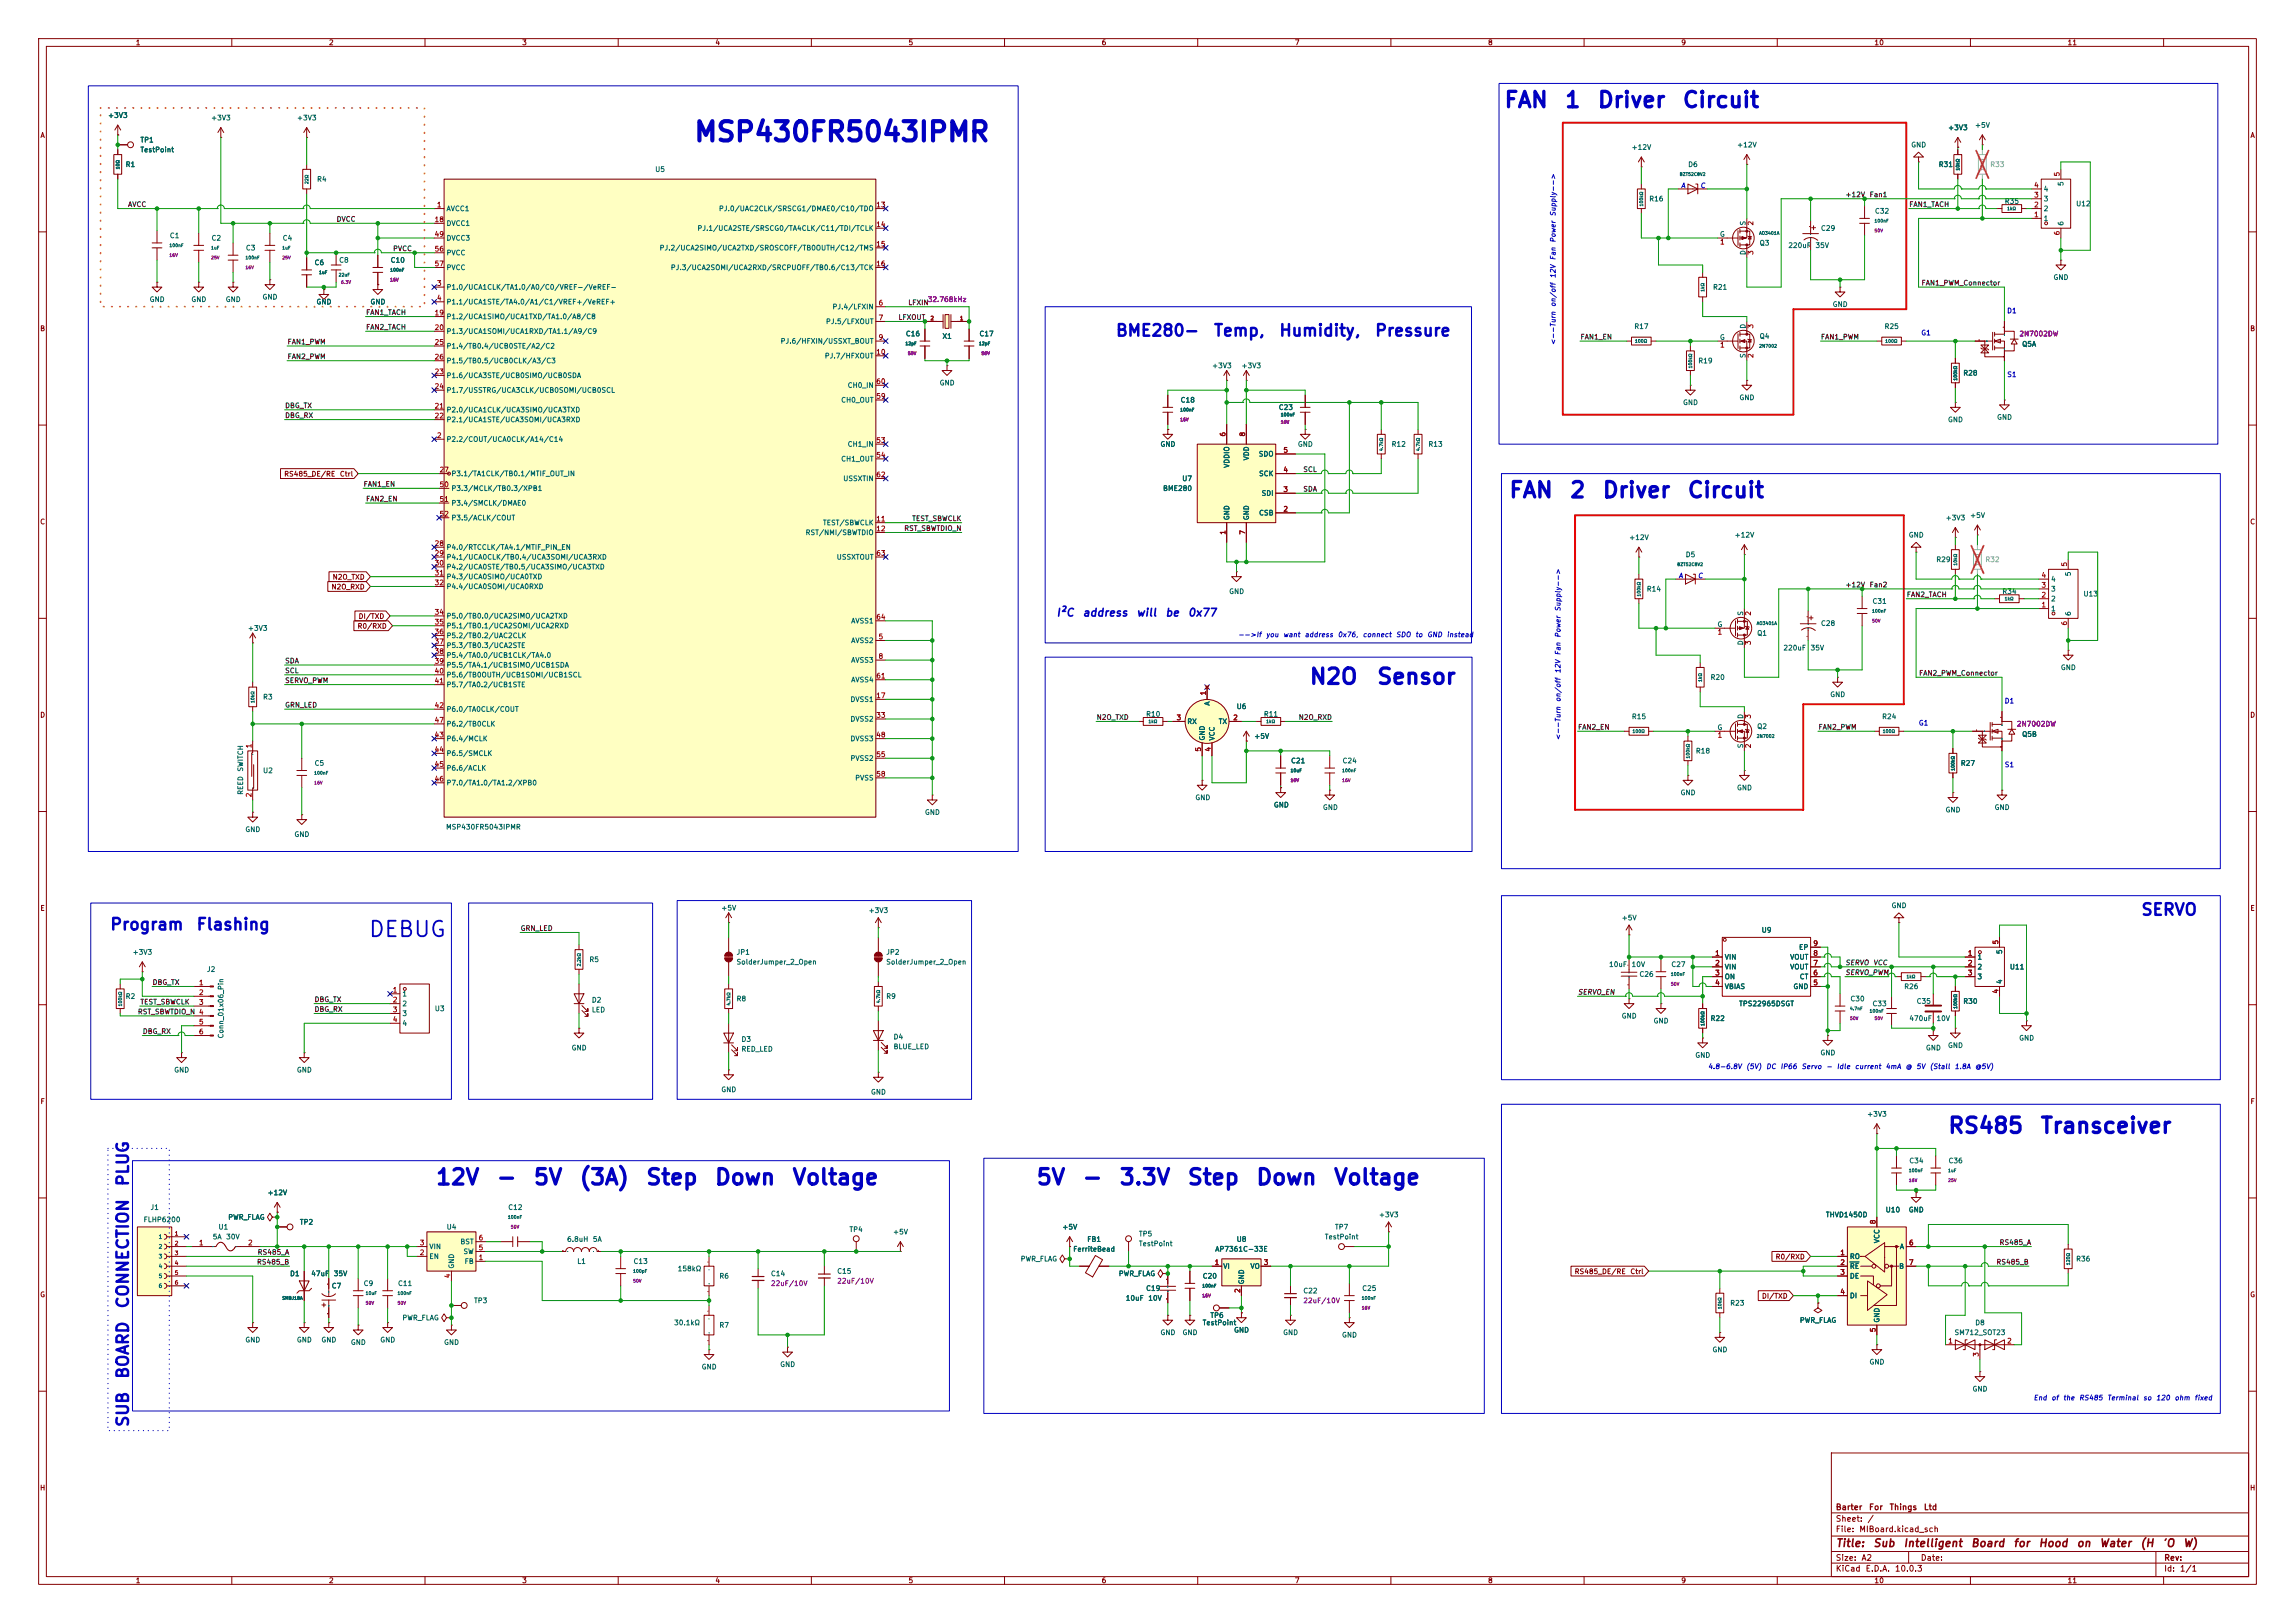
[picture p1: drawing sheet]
<svg xmlns="http://www.w3.org/2000/svg" width="594mm" height="420mm" viewBox="0 0 594 420" stroke-linecap="round" stroke-linejoin="round" font-family="sans-serif">
<defs><g id="words">
<text font-size="5" fill="#0000c2" x="179.3" y="37.9">MSP430FR5043IPMR</text>
<g font-size="4" fill="#0000c2">
<text x="389.1" y="28.8">FAN</text>
<text x="404.8" y="28.8">1</text>
<text x="413.2" y="28.8">Driver</text>
<text x="435.2" y="28.8">Circuit</text>
<text x="390.4" y="129.8">FAN</text>
<text x="406.1" y="129.8">2</text>
<text x="414.5" y="129.8">Driver</text>
<text x="436.5" y="129.8">Circuit</text>
<text x="338.7" y="178.1">N2O</text>
<text x="356.1" y="178.1">Sensor</text>
<text x="95.2" y="243.5">DEBUG</text>
<text x="504" y="294.3">RS485</text>
<text x="527.9" y="294.3">Transceiver</text>
<text x="112.6" y="307.6">12V</text>
<text x="128.2" y="307.6">-</text>
<text x="137.8" y="307.6">5V</text>
<text x="149.7" y="307.6">(3A)</text>
<text x="167" y="307.6">Step</text>
<text x="184.7" y="307.6">Down</text>
<text x="204.8" y="307.6">Voltage</text>
<text x="268" y="307.6">5V</text>
<text x="279.9" y="307.6">-</text>
<text x="289.5" y="307.6">3.3V</text>
<text x="307.1" y="307.6">Step</text>
<text x="324.9" y="307.6">Down</text>
<text x="345" y="307.6">Voltage</text>
</g>
<g font-size="3" fill="#0000c2">
<text x="288.6" y="87.8">BME280-</text>
<text x="314" y="87.8">Temp,</text>
<text x="330.9" y="87.8">Humidity,</text>
<text x="355.7" y="87.8">Pressure</text>
<text x="554" y="237.6">SERVO</text>
<text x="28.3" y="241.4">Program</text>
<text x="50.6" y="241.4">Flashing</text>
<text x="34" y="307.2" transform="rotate(-90 34 307.2)">PLUG</text>
<text x="34" y="338.8" transform="rotate(-90 34 338.8)">CONNECTION</text>
<text x="34" y="357" transform="rotate(-90 34 357)">BOARD</text>
<text x="34" y="369.5" transform="rotate(-90 34 369.5)">SUB</text>
</g>
<g font-size="2" fill="#0000c2">
<text x="273.2" y="160">I²C</text>
<text x="280" y="160">address</text>
<text x="294" y="160">will</text>
<text x="301.5" y="160">be</text>
<text x="307.3" y="160">0x77</text>
</g>
<g font-size="2" fill="#840000">
<text x="475" y="400.8">Title:</text>
<text x="484.7" y="400.8">Sub</text>
<text x="492.5" y="400.8">Intelligent</text>
<text x="510" y="400.8">Board</text>
<text x="521" y="400.8">for</text>
<text x="527.5" y="400.8">Hood</text>
<text x="537.3" y="400.8">on</text>
<text x="543.3" y="400.8">Water</text>
<text x="553.8" y="400.8">(H</text>
<text x="559.5" y="400.8">'O</text>
<text x="564.9" y="400.8">W)</text>
</g>
<g font-size="1.5" fill="#840000">
<text x="475" y="394.1">Sheet:</text>
<text x="475" y="391.1">Barter</text>
<text x="483.2" y="394.1">/</text>
<text x="483.6" y="391.1">For</text>
<text x="488.9" y="391.1">Things</text>
<text x="497.8" y="391.1">Ltd</text>
<text x="475" y="396.8">File:</text>
<text x="481.1" y="396.8">MIBoard.kicad_sch</text>
<text x="475" y="407">KiCad</text>
<text x="475" y="404.2">Size:</text>
<text x="481.7" y="404.2">A2</text>
<text x="482.7" y="407">E.D.A.</text>
<text x="490.3" y="407">10.0.3</text>
<text x="497" y="404.2">Date:</text>
<text x="560" y="404.2">Rev:</text>
<text x="560" y="407">Id:</text>
<text x="564.1" y="407">1/1</text>
</g>
<g font-size="1.3" fill="#840000">
<text x="35" y="12">1</text>
<text x="85" y="12">2</text>
<text x="135" y="12">3</text>
<text x="185" y="12">4</text>
<text x="235" y="12">5</text>
<text x="285" y="12">6</text>
<text x="335" y="12">7</text>
<text x="385" y="12">8</text>
<text x="435" y="12">9</text>
<text x="485" y="12">10</text>
<text x="535" y="12">11</text>
<text x="10.3" y="36">A</text>
<text x="582.3" y="36">A</text>
<text x="10.3" y="86">B</text>
<text x="582.3" y="86">B</text>
<text x="73.4" y="123.6">RS485_DE/RE</text>
<text x="87.8" y="123.6">Ctrl</text>
<text x="10.3" y="136">C</text>
<text x="582.3" y="136">C</text>
<text x="85.7" y="152.8">N2O_RXD</text>
<text x="86" y="150.3">N2O_TXD</text>
<text x="92.7" y="160.4">DI/TXD</text>
<text x="92.4" y="163">R0/RXD</text>
<text x="10.3" y="186">D</text>
<text x="582.3" y="186">D</text>
<text x="10.3" y="236">E</text>
<text x="582.3" y="236">E</text>
<text x="10.3" y="286">F</text>
<text x="582.3" y="286">F</text>
<text x="407.4" y="330">RS485_DE/RE</text>
<text x="421.8" y="330">Ctrl</text>
<text x="459.4" y="326.2">R0/RXD</text>
<text x="10.3" y="336">G</text>
<text x="582.3" y="336">G</text>
<text x="455.9" y="336.3">DI/TXD</text>
<text x="10.2" y="386">H</text>
<text x="582.2" y="386">H</text>
<text x="35" y="410">1</text>
<text x="85" y="410">2</text>
<text x="135" y="410">3</text>
<text x="185" y="410">4</text>
<text x="235" y="410">5</text>
<text x="285" y="410">6</text>
<text x="335" y="410">7</text>
<text x="385" y="410">8</text>
<text x="435" y="410">9</text>
<text x="485" y="410">10</text>
<text x="535" y="410">11</text>
</g>
<g font-size="1.3" fill="#006464">
<text x="27.8" y="30.8">+3V3</text>
<text x="54.5" y="31.5">+3V3</text>
<text x="76.7" y="31.5">+3V3</text>
<text x="504.1" y="34">+3V3</text>
<text x="511" y="33.4">+5V</text>
<text x="36.2" y="37.2">TP1</text>
<text x="36.2" y="39.7">TestPoint</text>
<text x="422.2" y="39.1">+12V</text>
<text x="449.5" y="38.4">+12V</text>
<text x="494.5" y="38.4">GND</text>
<text x="32.4" y="43.5">R1</text>
<text x="81.9" y="47.3">R4</text>
<text x="169.4" y="44.8">U5</text>
<text x="436.8" y="43.5">D6</text>
<text x="501.7" y="43.5">R31</text>
<text x="426.7" y="52.4">R16</text>
<text x="518.8" y="53">R35</text>
<text x="528.8" y="52.4">3</text>
<text x="528.8" y="49.9">4</text>
<text x="534.4" y="48.3" transform="rotate(-90 534.4 48.3)">5</text>
<text x="537.2" y="53.7">U12</text>
<text x="115.4" y="54.9">AVCC1</text>
<text x="115.4" y="58.8">DVCC1</text>
<text x="185.9" y="54.9">PJ.0/UAC2CLK/SRSCG1/DMAE0/C10/TDO</text>
<text x="452.1" y="58.5" transform="rotate(-90 452.1 58.5)">S</text>
<text x="485.1" y="55.6">C32</text>
<text x="528.8" y="57.5">1</text>
<text x="528.8" y="54.9">2</text>
<text x="534.4" y="58.5" transform="rotate(-90 534.4 58.5)">6</text>
<text x="43.8" y="61.9">C1</text>
<text x="54.6" y="62.6">C2</text>
<text x="63.5" y="65.1">C3</text>
<text x="73" y="62.6">C4</text>
<text x="115.4" y="62.6">DVCC3</text>
<text x="170.6" y="65.1">PJ.2/UCA2SIMO/UCA2TXD/SROSCOFF/TB0OUTH/C12/TMS</text>
<text x="180.4" y="60">PJ.1/UCA2STE/SRSCG0/TA4CLK/C11/TDI/TCLK</text>
<text x="445" y="61.6">G</text>
<text x="455.3" y="63.8">Q3</text>
<text x="462.7" y="64.5">220uF</text>
<text x="469.8" y="64.5">35V</text>
<text x="471.2" y="60">C29</text>
<text x="81.3" y="68.9">C6</text>
<text x="87.6" y="68.3">C8</text>
<text x="101" y="68.3">C10</text>
<text x="115.4" y="66.4">PVCC</text>
<text x="115.4" y="70.2">PVCC</text>
<text x="173.5" y="70.2">PJ.3/UCA2SOMI/UCA2RXD/SRCPUOFF/TB0.6/C13/TCK</text>
<text x="452.1" y="66.1" transform="rotate(-90 452.1 66.1)">D</text>
<text x="67.8" y="77.8">GND</text>
<text x="115.4" y="75.3">P1.0/UCA1CLK/TA1.0/A0/C0/VREF-/VeREF-</text>
<text x="443.2" y="75.3">R21</text>
<text x="531.4" y="72.7">GND</text>
<text x="38.6" y="78.4">GND</text>
<text x="49.4" y="78.4">GND</text>
<text x="58.3" y="78.4">GND</text>
<text x="81.8" y="79.1">GND</text>
<text x="95.8" y="79.1">GND</text>
<text x="115.4" y="79.1">P1.1/UCA1STE/TA4.0/A1/C1/VREF+/VeREF+</text>
<text x="115.4" y="82.9">P1.2/UCA1SIMO/UCA1TXD/TA1.0/A8/C8</text>
<text x="215.3" y="80.3">PJ.4/LFXIN</text>
<text x="474.2" y="79.7">GND</text>
<text x="115.4" y="86.7">P1.3/UCA1SOMI/UCA1RXD/TA1.1/A9/C9</text>
<text x="201.9" y="89.2">PJ.6/HFXIN/USSXT_BOUT</text>
<text x="213.6" y="84.2">PJ.5/LFXOUT</text>
<text x="234.3" y="87.3">C16</text>
<text x="243.8" y="88">X1</text>
<text x="253.4" y="87.3">C17</text>
<text x="422.9" y="85.4">R17</text>
<text x="445" y="88.2">G</text>
<text x="452.1" y="85.2" transform="rotate(-90 452.1 85.2)">D</text>
<text x="455.3" y="88">Q4</text>
<text x="487.6" y="85.4">R25</text>
<text x="523.2" y="90">Q5A</text>
<text x="115.4" y="90.5">P1.4/TB0.4/UCB0STE/A2/C2</text>
<text x="115.4" y="94.3">P1.5/TB0.5/UCB0CLK/A3/C3</text>
<text x="213.3" y="93">PJ.7/HFXOUT</text>
<text x="313.6" y="95.6">+3V3</text>
<text x="321.2" y="95.6">+3V3</text>
<text x="439.4" y="94.3">R19</text>
<text x="452.1" y="92.8" transform="rotate(-90 452.1 92.8)">S</text>
<text x="115.4" y="98.1">P1.6/UCA3STE/UCB0SIMO/UCB0SDA</text>
<text x="115.4" y="101.9">P1.7/USSTRG/UCA3CLK/UCB0SOMI/UCB0SCL</text>
<text x="219.3" y="100.7">CH0_IN</text>
<text x="243.1" y="100">GND</text>
<text x="508" y="97.5">R28</text>
<text x="115.4" y="107">P2.0/UCA1CLK/UCA3SIMO/UCA3TXD</text>
<text x="217.6" y="104.5">CH0_OUT</text>
<text x="305.4" y="104.5">C18</text>
<text x="330.8" y="106.4">C23</text>
<text x="435.5" y="105.1">GND</text>
<text x="450.1" y="103.8">GND</text>
<text x="115.4" y="109.6">P2.1/UCA1STE/UCA3SOMI/UCA3RXD</text>
<text x="504.1" y="109.6">GND</text>
<text x="516.8" y="108.9">GND</text>
<text x="115.4" y="114.6">P2.2/COUT/UCA0CLK/A14/C14</text>
<text x="217.6" y="119.7">CH1_OUT</text>
<text x="219.3" y="115.9">CH1_IN</text>
<text x="300.2" y="115.9">GND</text>
<text x="323.6" y="119.3" transform="rotate(-90 323.6 119.3)">VDD</text>
<text x="325.7" y="118.4">SDO</text>
<text x="335.8" y="115.9">GND</text>
<text x="360.1" y="115.9">R12</text>
<text x="369.6" y="115.9">R13</text>
<text x="116.7" y="123.5">P3.1/TA1CLK/TB0.1/MTIF_OUT_IN</text>
<text x="218.1" y="124.8">USSXTIN</text>
<text x="305.9" y="124.8">U7</text>
<text x="318.5" y="121.2" transform="rotate(-90 318.5 121.2)">VDDIO</text>
<text x="325.7" y="123.5">SCK</text>
<text x="116.7" y="127.3">P3.3/MCLK/TB0.3/XPB1</text>
<text x="116.7" y="131.1">P3.4/SMCLK/DMAE0</text>
<text x="300.9" y="127.3">BME280</text>
<text x="326.4" y="128.6">SDI</text>
<text x="116.7" y="135">P3.5/ACLK/COUT</text>
<text x="212.9" y="136.2">TEST/SBWCLK</text>
<text x="318.5" y="134.7" transform="rotate(-90 318.5 134.7)">GND</text>
<text x="323.6" y="134.7" transform="rotate(-90 323.6 134.7)">GND</text>
<text x="325.7" y="133.7">CSB</text>
<text x="503.5" y="135">+3V3</text>
<text x="509.8" y="134.3">+5V</text>
<text x="115.4" y="142.6">P4.0/RTCCLK/TA4.1/MTIF_PIN_EN</text>
<text x="208.4" y="138.8">RST/NMI/SBWTDIO</text>
<text x="421.5" y="140">+12V</text>
<text x="448.8" y="139.4">+12V</text>
<text x="493.9" y="139.4">GND</text>
<text x="115.4" y="145.1">P4.1/UCA0CLK/TB0.4/UCA3SOMI/UCA3RXD</text>
<text x="115.4" y="147.7">P4.2/UCA0STE/TB0.5/UCA3SIMO/UCA3TXD</text>
<text x="216.4" y="145.1">USSXTOUT</text>
<text x="436.2" y="144.5">D5</text>
<text x="501" y="145.8">R29</text>
<text x="536.3" y="149.2" transform="rotate(-90 536.3 149.2)">5</text>
<text x="115.4" y="150.2">P4.3/UCA0SIMO/UCA0TXD</text>
<text x="115.4" y="152.7">P4.4/UCA0SOMI/UCA0RXD</text>
<text x="318" y="154">GND</text>
<text x="426.1" y="153.4">R14</text>
<text x="518.1" y="154">R34</text>
<text x="530.7" y="155.9">2</text>
<text x="530.7" y="153.4">3</text>
<text x="530.7" y="150.8">4</text>
<text x="539.1" y="154.6">U13</text>
<text x="115.4" y="160.4">P5.0/TB0.0/UCA2SIMO/UCA2TXD</text>
<text x="220.2" y="161.6">AVSS1</text>
<text x="451.5" y="159.5" transform="rotate(-90 451.5 159.5)">S</text>
<text x="484.5" y="156.5">C31</text>
<text x="530.7" y="158.5">1</text>
<text x="536.3" y="159.5" transform="rotate(-90 536.3 159.5)">6</text>
<text x="64" y="163.5">+3V3</text>
<text x="115.4" y="162.9">P5.1/TB0.1/UCA2SOMI/UCA2RXD</text>
<text x="115.4" y="165.4">P5.2/TB0.2/UAC2CLK</text>
<text x="115.4" y="168">P5.3/TB0.3/UCA2STE</text>
<text x="220.2" y="166.7">AVSS2</text>
<text x="444.4" y="162.5">G</text>
<text x="451.5" y="167.1" transform="rotate(-90 451.5 167.1)">D</text>
<text x="454.7" y="164.8">Q1</text>
<text x="471.2" y="162.3">C28</text>
<text x="115.4" y="170.5">P5.4/TA0.0/UCB1CLK/TA4.0</text>
<text x="115.4" y="173.1">P5.5/TA4.1/UCB1SIMO/UCB1SDA</text>
<text x="220.2" y="171.8">AVSS3</text>
<text x="461.5" y="168.6">220uF</text>
<text x="468.5" y="168.6">35V</text>
<text x="533.3" y="173.7">GND</text>
<text x="115.4" y="175.6">P5.6/TB0OUTH/UCB1SOMI/UCB1SCL</text>
<text x="115.4" y="178.1">P5.7/TA0.2/UCB1STE</text>
<text x="220.2" y="176.9">AVSS4</text>
<text x="442.6" y="176.2">R20</text>
<text x="68" y="181.3">R3</text>
<text x="115.4" y="184.5">P6.0/TA0CLK/COUT</text>
<text x="220" y="181.9">DVSS1</text>
<text x="296.5" y="185.8">R10</text>
<text x="313.4" y="182.7" transform="rotate(-90 313.4 182.7)">A</text>
<text x="319.9" y="183.8">U6</text>
<text x="327" y="185.8">R11</text>
<text x="473.6" y="180.7">GND</text>
<text x="115.4" y="188.3">P6.2/TB0CLK</text>
<text x="220" y="187">DVSS2</text>
<text x="307.2" y="187.7">RX</text>
<text x="312.1" y="191.8" transform="rotate(-90 312.1 191.8)">GND</text>
<text x="314.7" y="191.8" transform="rotate(-90 314.7 191.8)">VCC</text>
<text x="315.3" y="187.7">TX</text>
<text x="324.5" y="191.5">+5V</text>
<text x="422.2" y="186.4">R15</text>
<text x="444.4" y="189.2">G</text>
<text x="451.5" y="186.2" transform="rotate(-90 451.5 186.2)">D</text>
<text x="454.7" y="188.9">Q2</text>
<text x="487" y="186.4">R24</text>
<text x="523.2" y="191">Q5B</text>
<text x="115.4" y="192.1">P6.4/MCLK</text>
<text x="115.4" y="195.9">P6.5/SMCLK</text>
<text x="220" y="192.1">DVSS3</text>
<text x="220" y="197.2">PVSS2</text>
<text x="334" y="197.8">C21</text>
<text x="347.4" y="197.8">C24</text>
<text x="438.8" y="195.3">R18</text>
<text x="451.5" y="193.7" transform="rotate(-90 451.5 193.7)">S</text>
<text x="63.2" y="199.8" transform="rotate(-90 63.2 199.8)">SWITCH</text>
<text x="68" y="200.4">U2</text>
<text x="81.3" y="198.5">C5</text>
<text x="115.4" y="199.7">P6.6/ACLK</text>
<text x="115.4" y="203.5">P7.0/TA1.0/TA1.2/XPB0</text>
<text x="221.2" y="202.3">PVSS</text>
<text x="507.4" y="198.5">R27</text>
<text x="63.2" y="205.8" transform="rotate(-90 63.2 205.8)">REED</text>
<text x="309.3" y="207.3">GND</text>
<text x="329.6" y="209.3">GND</text>
<text x="342.3" y="209.9">GND</text>
<text x="434.8" y="206.1">GND</text>
<text x="449.4" y="204.8">GND</text>
<text x="516.1" y="209.9">GND</text>
<text x="63.4" y="215.6">GND</text>
<text x="115.3" y="215">MSP430FR5043IPMR</text>
<text x="239.3" y="211.2">GND</text>
<text x="503.4" y="210.5">GND</text>
<text x="76.1" y="216.9">GND</text>
<text x="186.6" y="235.9">+5V</text>
<text x="224.7" y="236.6">+3V3</text>
<text x="419.6" y="238.5">+5V</text>
<text x="489.5" y="235.3">GND</text>
<text x="455.8" y="241.6">U9</text>
<text x="34.2" y="247.4">+3V3</text>
<text x="53.4" y="251.8">J2</text>
<text x="152.4" y="249.3">R5</text>
<text x="190.5" y="247.4">JP1</text>
<text x="190.5" y="249.9">SolderJumper_2_Open</text>
<text x="229.2" y="247.4">JP2</text>
<text x="229.2" y="249.9">SolderJumper_2_Open</text>
<text x="416.3" y="250.5">10uF</text>
<text x="422.2" y="250.5">10V</text>
<text x="432.4" y="250.5">C27</text>
<text x="446.3" y="248.6">VIN</text>
<text x="446.3" y="251.2">VIN</text>
<text x="463.2" y="251.2">VOUT</text>
<text x="463.2" y="248.6">VOUT</text>
<text x="465.5" y="246.1">EP</text>
<text x="511.7" y="248.6">1</text>
<text x="511.7" y="251.2">2</text>
<text x="518.5" y="247" transform="rotate(-90 518.5 247)">5</text>
<text x="520.1" y="251.2">U11</text>
<text x="424.2" y="253.1">C26</text>
<text x="446.3" y="253.7">ON</text>
<text x="446.3" y="256.2">VBIAS</text>
<text x="464" y="256.2">GND</text>
<text x="465.7" y="253.7">CT</text>
<text x="492.7" y="256.2">R26</text>
<text x="511.7" y="253.7">3</text>
<text x="518.5" y="254.8" transform="rotate(-90 518.5 254.8)">4</text>
<text x="32.4" y="258.8">R2</text>
<text x="104" y="258.1">1</text>
<text x="104" y="260.7">2</text>
<text x="104" y="263.2">3</text>
<text x="112.4" y="262">U3</text>
<text x="153" y="259.7">D2</text>
<text x="153" y="262.3">LED</text>
<text x="190.5" y="259.4">R8</text>
<text x="229.2" y="258.8">R9</text>
<text x="419.6" y="263.9">GND</text>
<text x="450" y="260.7">TPS22965DSGT</text>
<text x="478.8" y="259.4">C30</text>
<text x="484.5" y="260.7">C33</text>
<text x="495.9" y="260.1">C35</text>
<text x="508" y="260.1">R30</text>
<text x="58.1" y="268.9" transform="rotate(-90 58.1 268.9)">Conn_01x06_Pin</text>
<text x="104" y="265.8">4</text>
<text x="191.8" y="269.9">D3</text>
<text x="231.1" y="269.3">D4</text>
<text x="427.9" y="265.1">GND</text>
<text x="442.6" y="264.5">R22</text>
<text x="494" y="264.5">470uF</text>
<text x="501.1" y="264.5">10V</text>
<text x="522.5" y="269.6">GND</text>
<text x="147.8" y="272.1">GND</text>
<text x="191.8" y="272.4">RED_LED</text>
<text x="231.1" y="271.8">BLUE_LED</text>
<text x="438.7" y="274">GND</text>
<text x="471" y="273.4">GND</text>
<text x="498.3" y="272.1">GND</text>
<text x="504.1" y="271.5">GND</text>
<text x="45" y="277.8">GND</text>
<text x="76.7" y="277.8">GND</text>
<text x="186.6" y="282.9">GND</text>
<text x="225.3" y="283.5">GND</text>
<text x="483.1" y="289.3">+3V3</text>
<text x="494" y="301.3">C34</text>
<text x="504.2" y="301.3">C36</text>
<text x="69.1" y="309.6">+12V</text>
<text x="37" y="316.6">FLHP6200</text>
<text x="38.8" y="313.4">J1</text>
<text x="58.9" y="315.9">PWR_FLAG</text>
<text x="77.5" y="317.2">TP2</text>
<text x="131.4" y="313.4">C12</text>
<text x="356.8" y="315.3">+3V3</text>
<text x="472.4" y="315.3">THVD1450D</text>
<text x="487.9" y="314">U10</text>
<text x="493.9" y="314">GND</text>
<text x="54.9" y="321">5A</text>
<text x="56.4" y="318.5">U1</text>
<text x="58.4" y="321">30V</text>
<text x="111" y="323.6">VIN</text>
<text x="115.5" y="318.5">U4</text>
<text x="119" y="322.3">BST</text>
<text x="146.6" y="321.6">6.8uH</text>
<text x="153.3" y="321.6">5A</text>
<text x="219.7" y="319.1">TP4</text>
<text x="231" y="319.7">+5V</text>
<text x="274.8" y="318.5">+5V</text>
<text x="281.3" y="321.6">FB1</text>
<text x="294.6" y="320.2">TP5</text>
<text x="294.6" y="322.8">TestPoint</text>
<text x="319.9" y="321.6">U8</text>
<text x="342.8" y="321">TestPoint</text>
<text x="345.4" y="318.5">TP7</text>
<text x="486.7" y="321.8" transform="rotate(-90 486.7 321.8)">VCC</text>
<text x="491.6" y="323.6">A</text>
<text x="111" y="326.1">EN</text>
<text x="117.8" y="328.4" transform="rotate(-90 117.8 328.4)">GND</text>
<text x="119.8" y="324.8">SW</text>
<text x="120.1" y="327.4">FB</text>
<text x="149.3" y="327.4">L1</text>
<text x="163.8" y="327.4">C13</text>
<text x="175.3" y="329.3">158kΩ</text>
<text x="216.5" y="329.9">C15</text>
<text x="264" y="326.7">PWR_FLAG</text>
<text x="277.6" y="324.2">FerriteBead</text>
<text x="314.4" y="324.2">AP7361C-33E</text>
<text x="316.5" y="328.6">VI</text>
<text x="323.5" y="328.6">VO</text>
<text x="478.7" y="326.1">RO</text>
<text x="478.7" y="328.6">RE</text>
<text x="491.4" y="328.6">B</text>
<text x="537.2" y="326.7">R36</text>
<text x="74.9" y="330.5">D1</text>
<text x="80.4" y="330.5">47uF</text>
<text x="85.7" y="333.7">C7</text>
<text x="86.2" y="330.5">35V</text>
<text x="94" y="333.1">C9</text>
<text x="102.9" y="333.1">C11</text>
<text x="186.1" y="331.2">R6</text>
<text x="199.4" y="330.5">C14</text>
<text x="289.4" y="330.5">PWR_FLAG</text>
<text x="296.5" y="334.3">C19</text>
<text x="311.2" y="331.2">C20</text>
<text x="322.3" y="332.5" transform="rotate(-90 322.3 332.5)">GND</text>
<text x="337.2" y="335">C22</text>
<text x="352.4" y="334.3">C25</text>
<text x="478.7" y="331.2">DE</text>
<text x="104" y="342">PWR_FLAG</text>
<text x="122.6" y="337.5">TP3</text>
<text x="291.2" y="336.9">10uF</text>
<text x="297.1" y="336.9">10V</text>
<text x="313.1" y="341.3">TP6</text>
<text x="447.7" y="338.2">R23</text>
<text x="478.7" y="336.3">DI</text>
<text x="63.4" y="347.7">GND</text>
<text x="76.7" y="347.7">GND</text>
<text x="83.1" y="347.7">GND</text>
<text x="98.3" y="347.7">GND</text>
<text x="174.3" y="343.2">30.1kΩ</text>
<text x="186.1" y="343.9">R7</text>
<text x="300.2" y="345.8">GND</text>
<text x="305.9" y="345.8">GND</text>
<text x="311.1" y="343.2">TestPoint</text>
<text x="319.3" y="345.1">GND</text>
<text x="332" y="345.8">GND</text>
<text x="347.2" y="346.4">GND</text>
<text x="465.7" y="342.6">PWR_FLAG</text>
<text x="486.7" y="342.4" transform="rotate(-90 486.7 342.4)">GND</text>
<text x="505.8" y="345.8">SM712_SOT23</text>
<text x="511.1" y="343.2">D8</text>
<text x="90.7" y="348.3">GND</text>
<text x="114.8" y="348.3">GND</text>
<text x="443.1" y="350.2">GND</text>
<text x="483.7" y="353.4">GND</text>
<text x="181.5" y="354.7">GND</text>
<text x="201.8" y="354">GND</text>
<text x="510.4" y="360.4">GND</text>
</g>
<g font-size="1.3" fill="#989898">
<text x="515" y="43.5">R33</text>
<text x="513.7" y="145.8">R32</text>
</g>
<g font-size="1.3" fill="#a90000">
<text x="533.4" y="45.8" transform="rotate(-90 533.4 45.8)">5</text>
<text x="113" y="53.9">1</text>
<text x="226.7" y="53.9">13</text>
<text x="526.3" y="53.9">2</text>
<text x="526.3" y="51.4">3</text>
<text x="526.3" y="48.9">4</text>
<text x="112.4" y="57.8">18</text>
<text x="226.7" y="59">14</text>
<text x="454.1" y="58.5" transform="rotate(-90 454.1 58.5)">2</text>
<text x="526.3" y="56.5">1</text>
<text x="112.4" y="61.6">49</text>
<text x="112.4" y="65.4">56</text>
<text x="226.7" y="64.1">15</text>
<text x="445.1" y="63.6">1</text>
<text x="533.4" y="61" transform="rotate(-90 533.4 61)">6</text>
<text x="112.4" y="69.2">57</text>
<text x="226.7" y="69.2">16</text>
<text x="454.1" y="66.1" transform="rotate(-90 454.1 66.1)">3</text>
<text x="113" y="74.3">3</text>
<text x="112.4" y="81.9">19</text>
<text x="113" y="78.1">4</text>
<text x="227.3" y="79.3">6</text>
<text x="227.3" y="83.2">7</text>
<text x="112.4" y="85.7">20</text>
<text x="112.4" y="89.5">25</text>
<text x="227.3" y="88.2">9</text>
<text x="454.1" y="85.2" transform="rotate(-90 454.1 85.2)">3</text>
<text x="112.4" y="93.3">26</text>
<text x="226.7" y="92">10</text>
<text x="445.1" y="90.2">1</text>
<text x="454.1" y="92.8" transform="rotate(-90 454.1 92.8)">2</text>
<text x="112.4" y="97.1">23</text>
<text x="112.4" y="100.9">24</text>
<text x="226.7" y="99.7">60</text>
<text x="112.4" y="106">21</text>
<text x="226.7" y="103.5">59</text>
<text x="112.4" y="108.6">22</text>
<text x="113" y="113.6">2</text>
<text x="317.5" y="113.1" transform="rotate(-90 317.5 113.1)">6</text>
<text x="322.6" y="113.1" transform="rotate(-90 322.6 113.1)">8</text>
<text x="226.7" y="114.9">53</text>
<text x="226.7" y="118.7">54</text>
<text x="332" y="117.4">5</text>
<text x="113.6" y="122.5">27</text>
<text x="226.7" y="123.8">62</text>
<text x="332" y="122.5">4</text>
<text x="113.6" y="126.3">50</text>
<text x="113.6" y="130.1">51</text>
<text x="332" y="127.6">3</text>
<text x="113.6" y="134">52</text>
<text x="226.7" y="135.2">11</text>
<text x="226.7" y="137.8">12</text>
<text x="332" y="132.7">2</text>
<text x="112.4" y="141.6">28</text>
<text x="317.5" y="138.5" transform="rotate(-90 317.5 138.5)">1</text>
<text x="322.6" y="138.5" transform="rotate(-90 322.6 138.5)">7</text>
<text x="112.4" y="144.1">29</text>
<text x="112.4" y="146.7">30</text>
<text x="112.4" y="149.2">31</text>
<text x="226.7" y="144.1">63</text>
<text x="528.2" y="149.8">4</text>
<text x="535.3" y="146.8" transform="rotate(-90 535.3 146.8)">5</text>
<text x="112.4" y="151.7">32</text>
<text x="528.2" y="154.9">2</text>
<text x="528.2" y="152.4">3</text>
<text x="112.4" y="159.4">34</text>
<text x="112.4" y="161.9">35</text>
<text x="226.7" y="160.6">64</text>
<text x="453.5" y="159.5" transform="rotate(-90 453.5 159.5)">2</text>
<text x="528.2" y="157.5">1</text>
<text x="535.3" y="162" transform="rotate(-90 535.3 162)">6</text>
<text x="112.4" y="164.4">36</text>
<text x="112.4" y="167">37</text>
<text x="227.3" y="165.7">5</text>
<text x="444.4" y="164.5">1</text>
<text x="453.5" y="167.1" transform="rotate(-90 453.5 167.1)">3</text>
<text x="112.4" y="169.5">38</text>
<text x="112.4" y="172.1">39</text>
<text x="227.3" y="170.8">8</text>
<text x="112.4" y="174.6">40</text>
<text x="112.4" y="177.1">41</text>
<text x="226.7" y="175.9">61</text>
<text x="112.4" y="183.5">42</text>
<text x="226.7" y="180.9">17</text>
<text x="312.4" y="180.1" transform="rotate(-90 312.4 180.1)">1</text>
<text x="112.4" y="191.1">43</text>
<text x="112.4" y="187.3">47</text>
<text x="226.7" y="186">33</text>
<text x="226.7" y="191.1">48</text>
<text x="304.4" y="186.7">3</text>
<text x="319" y="186.7">2</text>
<text x="444.4" y="191.2">1</text>
<text x="453.5" y="186.1" transform="rotate(-90 453.5 186.1)">3</text>
<text x="65.4" y="193.7" transform="rotate(-90 65.4 193.7)">1</text>
<text x="112.4" y="194.9">44</text>
<text x="226.7" y="196.2">55</text>
<text x="311.1" y="194.6" transform="rotate(-90 311.1 194.6)">5</text>
<text x="313.7" y="194.6" transform="rotate(-90 313.7 194.6)">4</text>
<text x="453.5" y="193.7" transform="rotate(-90 453.5 193.7)">2</text>
<text x="112.4" y="198.7">45</text>
<text x="112.4" y="202.5">46</text>
<text x="226.7" y="201.3">58</text>
<text x="65.4" y="206.4" transform="rotate(-90 65.4 206.4)">2</text>
<text x="469.2" y="245.1">9</text>
<text x="517.5" y="244.5" transform="rotate(-90 517.5 244.5)">5</text>
<text x="443.8" y="247.6">1</text>
<text x="443.8" y="250.2">2</text>
<text x="469.2" y="250.2">7</text>
<text x="469.2" y="247.6">8</text>
<text x="509.2" y="247.6">1</text>
<text x="509.2" y="250.2">2</text>
<text x="51.4" y="255.2">1</text>
<text x="51.4" y="257.8">2</text>
<text x="101.5" y="257.1">1</text>
<text x="443.8" y="252.7">3</text>
<text x="443.8" y="255.2">4</text>
<text x="469.2" y="255.2">5</text>
<text x="469.2" y="252.7">6</text>
<text x="509.2" y="252.7">3</text>
<text x="517.5" y="257.2" transform="rotate(-90 517.5 257.2)">4</text>
<text x="51.4" y="260.3">3</text>
<text x="101.5" y="259.7">2</text>
<text x="101.5" y="262.2">3</text>
<text x="51.4" y="265.4">5</text>
<text x="51.4" y="267.9">6</text>
<text x="101.5" y="264.8">4</text>
<text x="485.7" y="316.9" transform="rotate(-90 485.7 316.9)">8</text>
<text x="51.4" y="322.6">1</text>
<text x="64.1" y="322.6">2</text>
<text x="108.5" y="322.6">3</text>
<text x="123.8" y="323.8">5</text>
<text x="123.8" y="321.3">6</text>
<text x="494" y="322.6">6</text>
<text x="108.5" y="325.1">2</text>
<text x="123.8" y="326.4">1</text>
<text x="314.3" y="327.6">1</text>
<text x="327" y="327.6">3</text>
<text x="476.2" y="325.1">1</text>
<text x="476.2" y="327.6">2</text>
<text x="494" y="327.6">7</text>
<text x="116.8" y="330.9" transform="rotate(-90 116.8 330.9)">4</text>
<text x="321.3" y="334.7" transform="rotate(-90 321.3 334.7)">2</text>
<text x="476.2" y="330.2">3</text>
<text x="476.2" y="335.3">4</text>
<text x="485.7" y="344.9" transform="rotate(-90 485.7 344.9)">5</text>
<text x="504.1" y="348">1</text>
<text x="519.4" y="348">2</text>
<text x="512.4" y="351.2" transform="rotate(-90 512.4 351.2)">3</text>
</g>
<g font-size="1.3" fill="#0f0f0f">
<text x="33" y="53.9">AVCC</text>
<text x="477.5" y="51.3">+12V</text>
<text x="483.8" y="51.3">Fan1</text>
<text x="494" y="53.9">FAN1_TACH</text>
<text x="87" y="57.7">DVCC</text>
<text x="101.6" y="65.3">PVCC</text>
<text x="497.2" y="74.2">FAN1_PWM_Connector</text>
<text x="94.6" y="81.8">FAN1_TACH</text>
<text x="232.4" y="83.1">LFXOUT</text>
<text x="234.9" y="79.3">LFXIN</text>
<text x="74.3" y="89.4">FAN1_PWM</text>
<text x="94.6" y="85.6">FAN2_TACH</text>
<text x="408.9" y="88.1">FAN1_EN</text>
<text x="471.2" y="88.1">FAN1_PWM</text>
<text x="74.3" y="93.2">FAN2_PWM</text>
<text x="73.7" y="105.9">DBG_TX</text>
<text x="73.7" y="108.5">DBG_RX</text>
<text x="337.2" y="122.4">SCL</text>
<text x="94" y="126.2">FAN1_EN</text>
<text x="94.6" y="130.1">FAN2_EN</text>
<text x="337.2" y="127.5">SDA</text>
<text x="233.9" y="137.7">RST_SBWTDIO_N</text>
<text x="236" y="135.1">TEST_SBWCLK</text>
<text x="477.5" y="152.3">+12V</text>
<text x="483.8" y="152.3">Fan2</text>
<text x="493.4" y="154.8">FAN2_TACH</text>
<text x="73.7" y="172">SDA</text>
<text x="73.7" y="174.5">SCL</text>
<text x="73.7" y="177">SERVO_PWM</text>
<text x="496.6" y="175.1">FAN2_PWM_Connector</text>
<text x="73.7" y="183.4">GRN_LED</text>
<text x="283.7" y="186.6">N2O_TXD</text>
<text x="336" y="186.6">N2O_RXD</text>
<text x="408.3" y="189.1">FAN2_EN</text>
<text x="470.5" y="189.1">FAN2_PWM</text>
<text x="134.6" y="241.2">GRN_LED</text>
<text x="477.5" y="250.1">SERVO</text>
<text x="484.7" y="250.1">VCC</text>
<text x="39.4" y="255.1">DBG_TX</text>
<text x="408.3" y="257.7">SERVO_EN</text>
<text x="477.5" y="252.6">SERVO_PWM</text>
<text x="35.6" y="262.8">RST_SBWTDIO_N 4</text>
<text x="36.2" y="260.2">TEST_SBWCLK</text>
<text x="81.3" y="262.1">DBG_RX</text>
<text x="81.3" y="259.6">DBG_TX</text>
<text x="36.8" y="267.8">DBG_RX</text>
<text x="517.4" y="322.5">RS485_A</text>
<text x="66.4" y="327.5">RS485_B</text>
<text x="66.6" y="325">RS485_A</text>
<text x="516.6" y="327.5">RS485_B</text>
</g>
<g font-size="1.3" fill="#0000c2">
<text x="435" y="49">A</text>
<text x="439.9" y="49">C</text>
<text x="402.9" y="56.1" transform="rotate(-90 402.9 56.1)">Supply--&gt;</text>
<text x="402.9" y="62.9" transform="rotate(-90 402.9 62.9)">Power</text>
<text x="402.9" y="67.5" transform="rotate(-90 402.9 67.5)">Fan</text>
<text x="402.9" y="72.2" transform="rotate(-90 402.9 72.2)">12V</text>
<text x="402.9" y="79.6" transform="rotate(-90 402.9 79.6)">on/off</text>
<text x="519.4" y="81.4">D1</text>
<text x="402.9" y="89.5" transform="rotate(-90 402.9 89.5)">&lt;--Turn</text>
<text x="497.1" y="87.1">G1</text>
<text x="519.4" y="97.9">S1</text>
<text x="434.3" y="149.9">A</text>
<text x="439.3" y="149.9">C</text>
<text x="404.2" y="158.4" transform="rotate(-90 404.2 158.4)">Supply--&gt;</text>
<text x="320.3" y="165.2">--&gt;If</text>
<text x="327.5" y="165.2">you</text>
<text x="332" y="165.2">want</text>
<text x="337.5" y="165.2">address</text>
<text x="346.1" y="165.2">0x76,</text>
<text x="352.6" y="165.2">connect</text>
<text x="361.2" y="165.2">SDO</text>
<text x="366.2" y="165.2">to</text>
<text x="369.3" y="165.2">GND</text>
<text x="374.3" y="165.2">instead</text>
<text x="404.2" y="165.2" transform="rotate(-90 404.2 165.2)">Power</text>
<text x="404.2" y="169.7" transform="rotate(-90 404.2 169.7)">Fan</text>
<text x="404.2" y="174.4" transform="rotate(-90 404.2 174.4)">12V</text>
<text x="404.2" y="181.8" transform="rotate(-90 404.2 181.8)">on/off</text>
<text x="518.7" y="182.3">D1</text>
<text x="404.2" y="191.7" transform="rotate(-90 404.2 191.7)">&lt;--Turn</text>
<text x="496.5" y="188">G1</text>
<text x="518.8" y="198.8">S1</text>
<text x="441.9" y="276.9">4.8-6.8V</text>
<text x="451.8" y="276.9">(5V)</text>
<text x="457" y="276.9">DC</text>
<text x="460.7" y="276.9">IP66</text>
<text x="466.2" y="276.9">Servo</text>
<text x="472.5" y="276.9">-</text>
<text x="475.3" y="276.9">Idle</text>
<text x="479.9" y="276.9">current</text>
<text x="487.9" y="276.9">4mA</text>
<text x="493.1" y="276.9">@</text>
<text x="495.9" y="276.9">5V</text>
<text x="499.3" y="276.9">(Stall</text>
<text x="505.8" y="276.9">1.8A</text>
<text x="511" y="276.9">@5V)</text>
<text x="526.2" y="362.7">End</text>
<text x="530.8" y="362.7">of</text>
<text x="533.9" y="362.7">the</text>
<text x="538" y="362.7">RS485</text>
<text x="545.3" y="362.7">Terminal</text>
<text x="554.6" y="362.7">so</text>
<text x="557.9" y="362.7">120</text>
<text x="562.7" y="362.7">ohm</text>
<text x="567.9" y="362.7">fixed</text>
</g>
<g font-size="1.3" fill="#840084">
<text x="240" y="78.4">32.768kHz</text>
<text x="522.5" y="87.3">2N7002DW</text>
<text x="521.9" y="188.3">2N7002DW</text>
<text x="199.4" y="333.1">22uF/10V</text>
<text x="216.5" y="332.4">22uF/10V</text>
<text x="337.2" y="337.5">22uF/10V</text>
</g>
<g font-size="1" fill="#a90000">
<text x="240.7" y="83.1">2</text>
<text x="248.3" y="83.1">1</text>
<text x="45.1" y="320">1</text>
<text x="45.1" y="322.5">2</text>
<text x="45.1" y="325">3</text>
<text x="45.1" y="327.6">4</text>
<text x="45.1" y="330.1">5</text>
<text x="45.1" y="332.7">6</text>
</g>
<g font-size="1" fill="#006464">
<text x="40.9" y="320.8">1</text>
<text x="40.9" y="323.4">2</text>
<text x="40.9" y="325.9">3</text>
<text x="40.9" y="328.4">4</text>
<text x="40.9" y="331">5</text>
<text x="40.9" y="333.5">6</text>
</g>
<g font-size=".8" fill="#006464">
<text x="31.1" y="43.9" transform="rotate(-90 31.1 43.9)">10Ω</text>
<text x="80" y="47.7" transform="rotate(-90 80 47.7)">22Ω</text>
<text x="434.6" y="45.7">BZT52C8V2</text>
<text x="507.3" y="44.2" transform="rotate(-90 507.3 44.2)">10kΩ</text>
<text x="425.4" y="53.5" transform="rotate(-90 425.4 53.5)">100kΩ</text>
<text x="485.1" y="57.8">100nF</text>
<text x="519.4" y="54.6">1kΩ</text>
<text x="43.7" y="64.1">100nF</text>
<text x="54.5" y="64.7">1uF</text>
<text x="72.9" y="64.7">1uF</text>
<text x="455.2" y="60.9">AO3401A</text>
<text x="63.4" y="67.3">100nF</text>
<text x="82.5" y="71.1">1uF</text>
<text x="87.6" y="71.7">22uF</text>
<text x="100.9" y="70.5">100nF</text>
<text x="441.3" y="75.6" transform="rotate(-90 441.3 75.6)">1kΩ</text>
<text x="234.2" y="89.5">12pF</text>
<text x="253.3" y="89.5">12pF</text>
<text x="423.1" y="88.9">100Ω</text>
<text x="487.8" y="88.9">100Ω</text>
<text x="438.1" y="95.4" transform="rotate(-90 438.1 95.4)">100kΩ</text>
<text x="455.2" y="90.1">2N7002</text>
<text x="506.7" y="98.6" transform="rotate(-90 506.7 98.6)">100kΩ</text>
<text x="305.4" y="106.7">100nF</text>
<text x="331.4" y="107.9">100nF</text>
<text x="358.1" y="116.8" transform="rotate(-90 358.1 116.8)">4.7kΩ</text>
<text x="367.6" y="116.8" transform="rotate(-90 367.6 116.8)">4.7kΩ</text>
<text x="434" y="146.7">BZT52C8V2</text>
<text x="506.7" y="146.5" transform="rotate(-90 506.7 146.5)">10kΩ</text>
<text x="424.8" y="154.5" transform="rotate(-90 424.8 154.5)">100kΩ</text>
<text x="518.8" y="155.6">1kΩ</text>
<text x="454.6" y="161.9">AO3401A</text>
<text x="484.4" y="158.7">100nF</text>
<text x="440.7" y="176.6" transform="rotate(-90 440.7 176.6)">1kΩ</text>
<text x="66" y="182" transform="rotate(-90 66 182)">10kΩ</text>
<text x="297.1" y="187.3">1kΩ</text>
<text x="327.6" y="187.3">1kΩ</text>
<text x="422.4" y="189.8">100Ω</text>
<text x="454.6" y="191.1">2N7002</text>
<text x="487.2" y="189.8">100Ω</text>
<text x="437.5" y="196.4" transform="rotate(-90 437.5 196.4)">100kΩ</text>
<text x="81.2" y="200.6">100nF</text>
<text x="333.9" y="200">10uF</text>
<text x="347.3" y="200">100nF</text>
<text x="506.1" y="199.6" transform="rotate(-90 506.1 199.6)">100kΩ</text>
<text x="150.5" y="250.2" transform="rotate(-90 150.5 250.2)">2.2kΩ</text>
<text x="432.4" y="252.7">100nF</text>
<text x="493.3" y="253.3">1kΩ</text>
<text x="31.7" y="260.5" transform="rotate(-90 31.7 260.5)">100kΩ</text>
<text x="189.2" y="260.3" transform="rotate(-90 189.2 260.3)">4.7kΩ</text>
<text x="227.9" y="259.7" transform="rotate(-90 227.9 259.7)">4.7kΩ</text>
<text x="478.7" y="261.6">4.7nF</text>
<text x="483.8" y="262.2">100nF</text>
<text x="506.7" y="261.2" transform="rotate(-90 506.7 261.2)">100kΩ</text>
<text x="441.3" y="265.6" transform="rotate(-90 441.3 265.6)">100kΩ</text>
<text x="494" y="303.5">100nF</text>
<text x="504.1" y="303.5">1uF</text>
<text x="131.4" y="315.6">100nF</text>
<text x="163.8" y="329.5">100pF</text>
<text x="535.9" y="327.5" transform="rotate(-90 535.9 327.5)">120Ω</text>
<text x="94.5" y="335.3">10uF</text>
<text x="102.8" y="335.3">100nF</text>
<text x="311.1" y="333.4">100nF</text>
<text x="72.9" y="336.5">SMBJ18A</text>
<text x="352.3" y="336.5">100nF</text>
<text x="445.7" y="338.9" transform="rotate(-90 445.7 338.9)">10kΩ</text>
</g>
<g font-size=".8" fill="#989898">
<text x="513.7" y="44.2" transform="rotate(-90 513.7 44.2)">10kΩ</text>
<text x="512.4" y="146.5" transform="rotate(-90 512.4 146.5)">10kΩ</text>
</g>
<g font-size=".8" fill="#840084">
<text x="485.1" y="60.3">50V</text>
<text x="43.7" y="66.7">16V</text>
<text x="54.5" y="67.3">25V</text>
<text x="63.4" y="69.8">16V</text>
<text x="72.9" y="67.3">25V</text>
<text x="88.2" y="73.6">6.3V</text>
<text x="100.9" y="73">16V</text>
<text x="234.9" y="92.1">50V</text>
<text x="253.9" y="92.1">50V</text>
<text x="305.4" y="109.2">16V</text>
<text x="331.4" y="109.8">16V</text>
<text x="484.4" y="161.3">50V</text>
<text x="81.2" y="203.2">16V</text>
<text x="333.9" y="202.5">10V</text>
<text x="347.3" y="202.5">16V</text>
<text x="432.4" y="255.2">50V</text>
<text x="478.7" y="264.1">50V</text>
<text x="485.1" y="264.1">50V</text>
<text x="494" y="306">16V</text>
<text x="504.1" y="306">25V</text>
<text x="132.1" y="318.1">50V</text>
<text x="163.8" y="332.1">50V</text>
<text x="311.1" y="335.9">16V</text>
<text x="94.5" y="337.8">50V</text>
<text x="102.8" y="337.8">50V</text>
<text x="352.3" y="339.1">16V</text>
</g>
</g></defs>
<g fill="none" stroke="#840000" stroke-width=".26">
<path d="M10 10h574v400h-574zM12 12h570v396h-570zM60 10v2M110 10v2M160 10v2M210 10v2M260 10v2M310 10v2M360 10v2M410 10v2M460 10v2M510 10v2"/>
<path d="M560 10v2M40.6 59.7v3.2M424.8 43.2h.1M424.8 40.6l-.7 1.3M424.8 40.6l.8 1.3M424.8 40.6v2.6M10 60h2M39.4 62.9h2.5M39.4 64.1h2.5M40.6 73v1.3h1.3l-1.3 1.3-1.2-1.3h1.2M40.6 73h.1M40.6 64.1v3.2"/>
<path d="M582 60h2M10 110h2M582 110h2M451.5 157.5v5.1h-1.8M10 160h2M443.9 162.6h5.3M449.2 160.7v3.8M449.7 160.8h2.5v3.5h-2.5M449.7 160.3v1M449.7 162.1v1M449.7 163.8v1M451.5 164.3v3.3"/>
<path d="M451.7 162.1l1.1 .2M452.2 162.2l.4 .6h-.7zM582 160h2M10 210h2M582 210h2M10 260h2M582 260h2M10 310h2M582 310h2M321.3 339.7v1.3h1.3l-1.3 1.3-1.3-1.3h1.3M321.3 339.7h.1M65.4 342.3v1.2h1.3l-1.3 1.3-1.3-1.3h1.3"/>
<path d="M65.4 342.3h.1M10 360h2M474 376h108v32h-108zM582 360h2M474 397.5h108M474 391.5h108M60 408v2M110 408v2M160 408v2M210 408v2M260 408v2M310 408v2"/>
<path d="M360 408v2M410 408v2M460 408v2M474 404.5h108M474 401.5h108M494 401.5v3M510 408v2M558 401.5v6.5M560 408v2"/>
<circle cx="450.6" cy="162.6" r="2.79"/>
</g>
<g fill="#840000" stroke="#840000" stroke-width=".26">
<path d="M450.2 162.2l1 .4-1 .3z"/>
<circle cx="451.5" cy="164.3" r=".25"/>
<circle cx="451.5" cy="160.8" r=".25"/>
</g>
<path d="M316.2 325.8h10.2v6.9h-10.2z" fill="#ffffc2"/>
<g fill="none" stroke="#840000" stroke-width=".26">
<path d="M50.2 63.5h2.5M50.2 64.8h2.5M51.4 60.3v3.2M51.4 64.8v3.1M238.1 89.5h2.6M238.1 88.3h2.6M239.4 85.1v3.2M239.4 89.5v3.2M245.1 94.6v1.3h1.3l-1.3 1.3-1.3-1.3h1.3M245.1 94.6h.1M241.3 205.7v1.3h1.3l-1.3 1.3-1.3-1.3h1.3M241.3 205.7h.1"/>
<path d="M508.6 247.7h2.6M508.6 250.2h2.6M508.6 252.7h2.6M511.2 245.1h7.6v10.2h-7.6zM517.5 242.6v2.5M517.5 255.3v2.5M78.7 272.4v1.3h1.3l-1.3 1.3-1.2-1.3h1.2M78.7 272.4h.1M524.5 264.2v1.2h1.3l-1.3 1.3-1.3-1.3h1.3M524.5 264.2h.1M275.6 325.8l-.6-1.1-.7 1.1 .7 1 .6-1h1.3M276.9 325.8h.1"/>
<path d="M313.7 327.7h2.5M316.2 325.8h10.2v6.9h-10.2zM321.3 332.7v2.6M326.4 327.7h2.5M444.1 334.6h2.1v5.1h-2.1zM445.1 333.4v1.2M445.1 339.7v1.3M470.5 337.2v1.3l1.1 .6-1.1 .6-1-.6 1-.6M470.5 337.2h.1"/>
<circle cx="512.4" cy="246.4" r=".38"/>
</g>
<path d="M244.6 81.4h1v3.6h-1z" fill="#ffffc2"/>
<g fill="none" stroke="#840000" stroke-width=".26">
<path d="M449.8 59.7v3.8M450.3 59.8h2.6v3.6h-2.6M450.3 59.3v1M452.1 56.5v5.1h-1.8M452.1 42.5h.1M452.1 40v2.5M452.1 40l-.7 1.3M452.1 40l.8 1.3M444.5 61.6h5.3M450.3 61.1v1M450.3 62.9v1M452.1 63.4v3.3"/>
<path d="M452.4 61.1l1 .2M452.9 61.2l.4 .6h-.8zM240 83.2h4.1M244.1 81.4v3.6M244.6 81.4h1v3.6h-1zM246.1 83.2h4.1M246.1 81.4v3.6M64.4 177.8h2v5.1h-2zM65.4 166.4h.1M65.4 163.8l-.8 1.3M65.4 163.8l.8 1.3M65.4 163.8v2.6"/>
<path d="M65.4 176.5v1.3M65.4 182.9v1.3M421.6 239.4l-.7 1.3M421.6 239.4l.8 1.3M421.6 239.4v2.5M419.6 252.6h4.1M419.6 251.6h4.1M421.6 241.9h.1M421.6 248.3v3.3M421.6 252.6v3.3M47 272.4v1.3h1.3l-1.3 1.3-1.3-1.3h1.3M47 272.4h.1"/>
<path d="M534.3 323.2h2v5.1h-2zM535.3 321.9v1.3M535.3 328.3v1.3M485.8 348v1.3h1.2l-1.2 1.2-1.3-1.2h1.3M485.8 348h.1M503.6 348h17.7M506.1 346.7v2.6l5.1-2.6v2.6zM509.1 346.7h-.5v2.6h-.5M512.4 355v1.2h1.3l-1.3 1.3-1.2-1.3h1.2M512.4 355h.1M512.4 348v3.8M513.7 346.7l5.1 2.6v-2.6l-5.1 2.6z"/>
<path d="M516.8 346.7h-.5v2.6h-.6"/>
<circle cx="451.2" cy="61.6" r="2.79"/>
</g>
<g fill="#840000" stroke="#840000" stroke-width=".26">
<path d="M450.8 61.2l1.1 .4-1.1 .4z"/>
<circle cx="452.1" cy="63.4" r=".25"/>
<circle cx="452.1" cy="59.8" r=".25"/>
<circle cx="512.4" cy="348" r=".25"/>
</g>
<path d="M478.2 317.5h15.2v25.4h-15.2z" fill="#ffffc2"/>
<g fill="none" stroke="#840000" stroke-width=".26">
<path d="M434.3 48.9h7.7M436.9 47.6l2.5 1.3-2.5 1.3zM438.9 47.6h.5v2.6M226.3 247.9h2M226.3 247.4h2M227.3 242.6v3.8M227.3 248.9v3.8M478.2 317.5h15.2v25.4h-15.2zM485.8 315v2.5M116.8 337.8h2.6M475.6 327.7h2.6M475.6 335.3h2.6"/>
<path d="M475.6 325.1h2.6M475.6 330.2h2.6M481.6 330.2h3.3v2.3M481.6 327.7h2.9M481.6 335.3h1.6M481.7 325.1h.9M482.7 325.1l5.1-3.5v7.6zM483.4 331.5l5 3.5-5 4.1zM487.8 322.6h3.7M488.8 327.7h2.7M489.6 327.7v5h-2.9M490.9 322.6v15.2h-5.8"/>
<path d="M493.4 327.7h2.5M493.4 322.6h2.5M445.1 344.8v1.3h1.3l-1.3 1.2-1.2-1.2h1.2M445.1 344.8h.1M485.8 342.9v2.5"/>
<circle cx="120.1" cy="337.8" r=".76"/>
<circle cx="485" cy="327.7" r=".51"/>
<circle cx="486.2" cy="332.7" r=".51"/>
<circle cx="488.3" cy="327.7" r=".51"/>
</g>
<g fill="#840000" stroke="#840000" stroke-width=".26">
<path d="M226.3 247.9h2a1.02 1.02 0 0 1-1 1 1.02 1.02 0 0 1-1-1z"/>
<path d="M226.6 246.7a1.02 1.02 0 0 1 1.1-.2 1.02 1.02 0 0 1 .6 .9h-2z"/>
<circle cx="489.6" cy="327.7" r=".28"/>
<circle cx="490.9" cy="322.6" r=".28"/>
</g>
<path d="M478.8 326.6h2.4" fill="none" stroke="#006464" stroke-width=".26"/>
<path d="M35.6 317.5h8.8v17.8h-8.8z" fill="#ffffc2"/>
<g fill="none" stroke="#840000" stroke-width=".26">
<path d="M76.8 199.4h2.6M78.1 196.2v3.2M76.8 200.7h2.6M78.1 200.7v3.1M148.8 245.7h2.1v5.1h-2.1zM149.9 244.5v1.2M149.9 250.8v1.3M188.6 276.9v1.2h1.3l-1.3 1.3-1.3-1.3h1.3M188.6 276.9h.1M35.6 317.5h8.8v17.8h-8.8zM42.5 319.4l.5 .2 .2 .4-.2 .5-.5 .2M42.5 321.9l.5 .2 .2 .5-.2 .4-.5 .2"/>
<path d="M42.5 324.5l.5 .2 .2 .4-.2 .5-.5 .2M42.5 327l.5 .2 .2 .5-.2 .4-.5 .2M42.5 329.6l.5 .1 .2 .5-.2 .4-.5 .2M42.5 332.1l.5 .2 .2 .4-.2 .5-.5 .2M43.2 320h5.1M43.2 322.6h5.1M43.2 325.1h5.1M43.2 327.7h5.1M43.2 330.2h5.1M43.2 332.7h5.1M49.5 322.6h6.4l.5-.8 .6-.3 .7 .2 1.3 1.7 .5 .3 .7-.2 .7-.9h6.4"/>
</g>
<path d="M114.9 46.4h111.8v165.1h-111.8z" fill="#ffffc2"/>
<g fill="none" stroke="#840000" stroke-width=".26">
<path d="M112.4 54h2.5M112.4 57.8h2.5M114.9 46.4h111.8v165.1h-111.8zM226.7 54h2.5M226.7 59.1h2.5M59.1 66h2.5M59.1 67.3h2.5M60.3 73v1.3h1.3l-1.3 1.3-1.2-1.3h1.2M60.3 73h.1M60.3 62.9v3.1M60.3 67.3v3.2M68.6 63.5h2.5"/>
<path d="M68.6 64.8h2.5M69.8 72.4v1.3h1.3l-1.3 1.2-1.2-1.2h1.2M69.8 72.4h.1M69.8 60.3v3.2M69.8 64.8v3.1M96.5 69.2h2.6M96.5 70.5h2.6M97.8 73.7v1.2h1.3l-1.3 1.3-1.3-1.3h1.3M97.8 73.7h.1M97.8 66v3.2M97.8 70.5v3.2M112.4 74.3h2.5"/>
<path d="M112.4 78.1h2.5M112.4 69.2h2.5M112.4 61.6h2.5M112.4 65.4h2.5M226.7 79.4h2.5M226.7 64.1h2.5M226.7 69.2h2.5M439.7 71.8h2v5h-2zM440.7 70.5v1.3M440.7 76.8v1.3M112.4 81.9h2.5M112.4 85.7h2.5"/>
<path d="M112.4 97.2h2.5M112.4 89.5h2.5M112.4 93.3h2.5M226.7 83.2h2.5M226.7 88.3h2.5M226.7 92.1h2.5M226.7 99.7h2.5M249.6 88.3h2.5M249.6 89.5h2.5M250.8 85.1v3.2M250.8 89.5v3.2M436.5 90.8h2v5.1h-2z"/>
<path d="M437.5 99.7v1.3h1.3l-1.3 1.2-1.3-1.2h1.3M437.5 99.7h.1M437.5 89.5v1.3M437.5 95.9v1.3M444.5 88.3h5.3M449.8 86.4v3.8M450.3 86.5h2.6v3.5h-2.6M450.3 88.3h1.8v5M450.3 86v1M450.3 87.8v1M450.3 89.5v1.1M452.1 98.4v1.3h1.3l-1.3 1.3-1.3-1.3h1.3"/>
<path d="M452.1 98.4h.1M452.1 83.2v3.3M452.4 87.8l1 .2M452.9 87.9l.4 .6h-.8zM112.4 113.7h2.5M112.4 106h2.5M112.4 108.6h2.5M112.4 101h2.5M226.7 114.9h2.5M226.7 118.7h2.5M226.7 103.5h2.5M336.5 105.4h2.6"/>
<path d="M336.5 106.7h2.6M337.8 111.1v1.3h1.3l-1.3 1.3-1.3-1.3h1.3M337.8 111.1h.1M337.8 102.2v3.2M337.8 106.7v3.2M356.5 112.4h2v5.1h-2zM357.5 111.1v1.3M357.5 117.5v1.2M113.7 122.6h2.5M113.7 126.4h2.5M113.7 130.2h2.5M113.7 134h2.5"/>
<path d="M226.7 135.3h2.5M226.7 137.8h2.5M226.7 123.8h2.5M112.4 141.6h2.5M112.4 144.1h2.5M112.4 146.7h2.5M112.4 149.2h2.5M112.4 151.8h2.5M112.4 159.4h2.5M226.7 144.1h2.5M495.9 141.6h1.3l-1.3-1.3-1.2 1.3h1.2v1.3M495.9 142.9h.1"/>
<path d="M112.4 161.9h2.5M112.4 164.5h2.5M112.4 167h2.5M112.4 169.5h2.5M112.4 172.1h2.5M112.4 174.6h2.5M112.4 177.2h2.5M226.7 165.7h2.5M226.7 170.8h2.5M226.7 175.9h2.5M226.7 160.7h2.5M312 177.4l.8 .8"/>
<path d="M312.4 177.8v3.1M312.8 177.4l-.8 .8M64.1 194.3h2.6v10.2h-2.6zM65.4 191.8v3h-.2v6.1M65.7 197.9v6.1h-.3v3M112.4 183.5h2.5M112.4 191.1h2.5M112.4 194.9h2.5M112.4 198.8h2.5M112.4 187.3h2.5M226.7 181h2.5M226.7 186.1h2.5"/>
<path d="M226.7 191.1h2.5M226.7 196.2h2.5M294.6 186.7h1.3M295.9 185.7h5.1v2h-5.1zM301 186.7h1.3M303.5 186.7h3.2M311.1 192.3v3.3M313.7 192.3v3.3M318.2 186.7h3.1M322.6 191.8h.1M322.6 189.2l-.8 1.3M322.6 189.2l.7 1.3"/>
<path d="M322.6 189.2v2.6M325.1 186.7h1.3M326.4 185.7h5.1v2h-5.1zM330.2 198.8h2.5M331.5 195.6v3.2M331.5 186.7h1.2M342.9 198.8h2.5M344.2 195.6v3.2M65.4 210.2v1.3h1.3l-1.3 1.2-1.3-1.2h1.3M65.4 210.2h.1M78.1 210.8v1.3h1.3l-1.3 1.3-1.3-1.3h1.3M78.1 210.8h.1"/>
<path d="M112.4 202.6h2.5M226.7 201.3h2.5M311.1 201.9v1.3h1.3l-1.3 1.3-1.2-1.3h1.2M311.1 201.9h.1M330.2 200h2.5M331.5 203.8v1.3h1.2l-1.2 1.3-1.3-1.3h1.3M331.5 203.8h.1M331.5 200v3.2M342.9 200h2.5M344.2 204.5v1.2h1.2l-1.2 1.3-1.3-1.3h1.3M344.2 204.5h.1M344.2 200v3.2"/>
<path d="M188.6 238.8h.1M188.6 236.2v2.6M188.6 236.2l-.8 1.3M188.6 236.2l.8 1.3M227.3 237.5l-.7 1.3M227.3 237.5l.8 1.3M227.3 237.5v2.5M30.1 255.9h2v5.1h-2zM31.1 254.6v1.3M50.2 255.3h4.2M50.2 257.8h4.2M148.6 257.2h2.5l-1.2 2.5z"/>
<path d="M148.6 259.7h2.5M149.9 254.6v7.7M187.6 247.9h2M187.6 247.4h2M188.6 242.6v3.8M188.6 248.9v3.8M226.3 255.3h2v5.1h-2zM227.3 240h.1M227.3 254v1.3M428.6 252.7h2.6M428.6 251.5h2.6M429.9 259.7v1.3h1.3l-1.3 1.3-1.3-1.3h1.3"/>
<path d="M429.9 259.7h.1M429.9 248.3v3.2M429.9 252.7v3.2M440.7 259.7v1.3M443.2 247.7h2.6M443.2 250.2h2.6M443.2 252.7h2.6M443.2 255.3h2.6M445.8 242.6h22.8v15.2h-22.8zM468.6 247.7h2.6M468.6 250.2h2.6M468.6 252.7h2.6"/>
<path d="M468.6 255.3h2.6M468.6 245.1h2.6M476.2 257.2v3.2M490.8 252.7h1.3M492.1 251.7h5.1v2h-5.1zM497.2 252.7h1.3M31.1 261v1.3M50.2 260.4h4.2M50.2 262.9h4.2M50.2 265.4h4.2M50.2 268h4.2M149.9 266.1v1.2h1.2l-1.2 1.3-1.3-1.3h1.3"/>
<path d="M149.9 266.1h.1M150.6 261.5l1.5 1.5v-.7v.7h-.7M150.6 260.2l1.5 1.5v-.7v.7h-.7M227.3 277.5v1.3h1.3l-1.3 1.2-1.2-1.2h1.2M227.3 277.5h.1M227.3 260.4v1.2M439.7 261h2v5.1h-2zM440.7 268.6v1.3h1.3l-1.3 1.2-1.3-1.2h1.3M440.7 268.6h.1M440.7 266.1v1.2M473.1 268v1.2h1.2l-1.2 1.3-1.3-1.3h1.3M473.1 268h.1"/>
<path d="M475 260.4h2.5M475 261.6h2.5M476.2 261.6v3.2M500.4 266.7v1.3h1.2l-1.2 1.2-1.3-1.2h1.3M500.4 266.7h.1M485.8 293.4h.1M485.8 290.8l-.8 1.3M485.8 290.8l.7 1.3M485.8 290.8v2.6M490.9 299.1v3.2M501 299.1v3.2M70.5 315l-.7-1.1-.6 1.1 .6 1 .7-1h1.3"/>
<path d="M71.8 315h.1M489.6 302.3h2.5M489.6 303.5h2.5M490.9 303.5v3.2M495.9 308.6v1.3h1.3l-1.3 1.3-1.2-1.3h1.2M495.9 308.6h.1M499.7 302.3h2.6M499.7 303.5h2.6M501 303.5v3.2M77.5 331.5h2.5l-1.3 2.5zM78.7 328.9v7.7M80.6 333.4l-.6 .6h-2.5l-.7 .6"/>
<path d="M83.3 334.8a2.52 2.52 0 0 0 3.5 0M83.3 337.7h1M83.3 336.4h3.6M83.8 337.2v1M85.1 330.8v4.6M85.1 336.4v4.6M129.5 321.3h3.2M132.7 320v2.6M134 320v2.6M134 321.3h3.2M145.4 323.9h1a1.02 1.02 0 0 1 1-1.1 1.02 1.02 0 0 1 1.1 1.1 1.02 1.02 0 0 1 1-1.1 1.02 1.02 0 0 1 1 1.1 1.02 1.02 0 0 1 1-1.1 1.02 1.02 0 0 1 1 1.1 1.02 1.02 0 0 1 1-1.1 1.02 1.02 0 0 1 1.1 1.1h1M159.4 328.3h2.5"/>
<path d="M159.4 329.6h2.5M160.7 325.1v3.2M160.7 329.6v3.1M182.2 327.7h2.6v5h-2.6zM183.5 325.1v2.6M183.5 332.7v2.6M183.5 337.8v2.6M196.2 328.3v2M196.2 331.3v2.1M213.4 327.7v2M213.4 330.7v2M221.6 321.3v2.6"/>
<path d="M233 323.9h.1M233 321.3l-.7 1.3M233 321.3l.8 1.3M233 321.3v2.6M276.9 322.6h.1M276.9 320l-.8 1.3M276.9 320l.7 1.3M276.9 320v2.6M292.1 321.3v2.6M348 322.6h2.5M182.2 340.4h2.6v5h-2.6zM183.5 349.3v1.2h1.3l-1.3 1.3-1.3-1.3h1.3"/>
<path d="M183.5 349.3h.1M183.5 345.4v2.6M203.8 348.6v1.3h1.3l-1.3 1.3-1.2-1.3h1.2M203.8 348.6h.1"/>
<circle cx="451.2" cy="88.3" r="2.79"/>
<circle cx="116.2" cy="122.6" r=".38"/>
<circle cx="312.4" cy="186.7" r="5.7"/>
<circle cx="446.4" cy="243.2" r=".38"/>
<circle cx="221.6" cy="320.5" r=".76"/>
<circle cx="292.1" cy="320.5" r=".76"/>
<circle cx="347.2" cy="322.6" r=".76"/>
</g>
<g fill="#840000" stroke="#840000" stroke-width=".26">
<path d="M54.4 255.1h.8v.3h-.8z"/>
<path d="M54.4 257.7h.8v.2h-.8z"/>
<path d="M54.4 260.2h.8v.3h-.8z"/>
<path d="M54.4 262.8h.8v.2h-.8z"/>
<path d="M54.4 265.3h.8v.3h-.8z"/>
<path d="M54.4 267.8h.8v.3h-.8z"/>
<path d="M187.6 247.9h2a1.02 1.02 0 0 1-1 1 1.02 1.02 0 0 1-1-1z"/>
<path d="M187.9 246.7a1.02 1.02 0 0 1 1.1-.2 1.02 1.02 0 0 1 .6 .9h-2z"/>
<path d="M450.6 88.3l1-.4v.7z"/>
<circle cx="452.1" cy="86.5" r=".25"/>
<circle cx="452.1" cy="90" r=".25"/>
</g>
<path d="M194.7 330.3h3M211.8 329.7h3.1" fill="none" stroke="#840000" stroke-width=".3"/>
<path d="M194.7 331.3h3M211.8 330.7h3.1" fill="none" stroke="#840000" stroke-width=".33"/>
<circle cx="312.4" cy="186.7" r="5.7" fill="#ffffc2" stroke="#ffffc2" stroke-width=".26"/>
<path d="M110.5 318.8h12.7v10.1h-12.7z" fill="#ffffc2"/>
<g fill="none" stroke="#840000" stroke-width=".26">
<path d="M423.8 48.9h2v5.1h-2zM424.8 47.6v1.3M424.8 54v1.2M78.1 69.9h2.5M78.1 71.1h2.5M79.4 66.7v3.2M79.4 71.1v3.2M83.8 74.9v1.3h1.3l-1.3 1.3-1.3-1.3h1.3M83.8 74.9h.1M85.7 69.9h2.6M85.7 68.6h2.6M87 65.4v3.2"/>
<path d="M87 69.9v3.1M317.5 98.4h.1M317.5 95.9l-.8 1.3M317.5 95.9l.8 1.3M317.5 95.9v2.5M322.6 98.4h.1M322.6 95.9l-.8 1.3M322.6 95.9l.7 1.3M322.6 95.9v2.5M421 88.3h1.3M422.3 87.2h5.1v2.1h-5.1zM427.4 88.3h1.2"/>
<path d="M366 112.4h2v5.1h-2zM367 111.1v1.3M367 117.5v1.2M101 257.2h2.5M101 259.7h2.5M103.5 254.6h7.6v12.7h-7.6zM489.6 257.8v3.2M500.4 257.2v2.8M505.1 256.5h2v5.1h-2zM506.1 255.3v1.2M101 262.3h2.5M101 264.8h2.5"/>
<path d="M226.1 266.7h2.5l-1.3 2.5zM226.1 269.2h2.5M227.3 264.2v7.6M228.1 271l1.5 1.5v-.7v.7h-.7M228.1 269.7l1.5 1.6v-.8v.8h-.7M488.3 261h2.6M488.3 262.3h2.6M489.6 262.3v3.1M500.4 262v2.8M506.1 266.1v1.2h1.3l-1.3 1.3-1.3-1.3h1.3M506.1 266.1h.1M506.1 261.6v1.3"/>
<path d="M71.8 313.7h.1M71.8 311.2l-.8 1.2M71.8 311.2l.7 1.2M71.8 311.2v2.5M71.8 317.5h2.5M110.5 318.8h12.7v10.1h-12.7zM107.9 325.1h2.6M107.9 322.6h2.6M116.8 328.9v2.6M123.2 326.4h2.5M123.2 323.9h2.5M123.2 321.3h2.5"/>
<path d="M279.4 327.7h2.5M283.5 324.9l1.9 1.1-2.6 4.4-1.9-1zM284.4 327.7h2.6M300.2 333.9h4.1M300.2 332.9h4.1M301 329.6l-.6-1.1-.7 1.1 .7 1 .6-1h1.3M302.3 329.6h.1M302.3 329.6v3.3M302.3 333.9v3.3M306.7 332.1h2.5M306.7 333.4h2.5M308 328.9v3.2"/>
<path d="M308 333.4v3.2M315.6 338.5h2.5M78.7 342.3v1.2h1.3l-1.3 1.3-1.2-1.3h1.2M78.7 342.3h.1M85.1 342.3v1.2h1.3l-1.3 1.3-1.3-1.3h1.3M85.1 342.3h.1M92.7 342.9v1.3h1.3l-1.3 1.2-1.3-1.2h1.3M92.7 342.9h.1M100.3 342.3v1.2h1.3l-1.3 1.3-1.2-1.3h1.2M100.3 342.3h.1M115.6 341l-.7-1-.6 1 .6 1 .7-1h1.2M116.8 341h.1"/>
<path d="M116.8 342.9v1.3h1.3l-1.3 1.2-1.2-1.2h1.2M116.8 342.9h.1M302.3 340.4v1.2h1.2l-1.2 1.3-1.3-1.3h1.3M302.3 340.4h.1M308 340.4v1.2h1.2l-1.2 1.3-1.3-1.3h1.3M308 340.4h.1"/>
<circle cx="104.8" cy="255.9" r=".38"/>
<circle cx="75.1" cy="317.5" r=".76"/>
<circle cx="314.8" cy="338.5" r=".76"/>
</g>
<path d="M498.3 260.2h4.1M498.3 261.7h4.1" fill="none" stroke="#840000" stroke-width=".51"/>
<path d="M309.9 114.9h20.3v20.4h-20.3z" fill="#ffffc2"/>
<g fill="none" stroke="#840000" stroke-width=".26">
<path d="M30.5 34.9h.1M30.5 32.4l-.8 1.3M30.5 32.4l.7 1.3M30.5 32.4v2.5M30.5 38.7v1.3M30.5 37.5h2.5M57.1 35.6h.1M57.1 33l-.7 1.3M57.1 33l.8 1.3M57.1 33v2.6M79.4 35.6h.1M79.4 33l-.8 1.3"/>
<path d="M79.4 33l.7 1.3M79.4 33v2.6M506.7 38.1h.1M506.7 35.6v2.5M506.7 38.7v1.3M506.7 35.6l-.7 1.2M506.7 35.6l.8 1.2M513.1 37.5h.1M513.1 34.9l-.8 1.3M513.1 34.9l.7 1.3M513.1 34.9v2.6M29.5 40h2v5.1h-2z"/>
<path d="M30.5 45.1v1.3M78.4 43.8h2v5.1h-2zM79.4 42.5v1.3M79.4 48.9v1.3M468.6 57.2v3.3M468.9 58.9h1M469.4 58.4v1M481.3 56.5h2.6M481.3 57.8h2.6M482.6 53.3v3.2M482.6 57.8v3.2M496.6 40.6h1.2l-1.2-1.2-1.3 1.2h1.3v1.3"/>
<path d="M496.6 41.9h.1M505.7 40h2v5.1h-2zM506.7 45.1v1.3M516.9 54h1.3M518.2 53h5v2h-5zM523.2 54h1.3M525.8 54h2.5M525.8 56.5h2.5M525.8 51.4h2.5M525.8 48.9h2.5M528.3 46.4h7.6v12.7h-7.6zM533.4 43.8v2.6"/>
<path d="M533.4 59.1v2.5M51.4 73v1.3h1.3l-1.3 1.3-1.2-1.3h1.2M51.4 73h.1M79.4 66.7v3.2M79.4 71.1v3.2M83.8 74.9h.1M97.8 73.7h.1M97.8 66v3.2M97.8 70.5v3.2M466.6 60.5h4.1M466.9 62.1a2.76 2.76 0 0 1 3.6 .1M468.6 61.5v3.3"/>
<path d="M476.2 74.3v1.3h1.3l-1.3 1.2-1.2-1.2h1.2M476.2 74.3h.1M533.4 67.3v1.3h1.3l-1.3 1.3-1.3-1.3h1.3M533.4 67.3h.1M239.4 85.1v3.2M239.4 89.5v3.2M240 83.2h2.6M247.6 83.2h2.6M250.8 85.1v3.2M250.8 89.5v3.2M485.8 88.3h1.2M487 87.2h5.1v2.1h-5.1z"/>
<path d="M492.1 88.3h1.3M505.1 94h2v5.1h-2zM506.1 92.7v1.3M506.1 99.1v1.2M511.2 88.3h4.5M512.7 91.3l1-1 1 1zM512.7 89.3h2l-1 1zM512.7 90l.3 .3h1.5l.2 .3M513.7 88.3v4h5.1M515.7 86v4.6M516.3 86.5h2.5v-.8h2.5v2.1M516.3 88.3l1.5-.5v1z"/>
<path d="M516.3 88.3h2.5v2.5h2.5v-1.8M516.3 86v1M516.3 87.8v1M516.3 89.5v1.1M516.3 90h2.5M518.8 83.2v2.5M518.8 90.8v2.5M520.3 87.8h2.1M521.3 87.8l.8 1.2h-1.5zM301 105.4h2.5M301 106.7h2.5M302.3 111.1v1.3h1.2l-1.2 1.3-1.3-1.3h1.3"/>
<path d="M302.3 111.1h.1M302.3 102.2v3.2M302.3 106.7v3.2M309.9 114.9h20.3v20.4h-20.3zM317.5 109.9v5M322.6 109.9v5M330.2 117.5h5.1M337.8 102.2v3.2M337.8 106.7v3.2M506.1 104.1v1.3h1.3l-1.3 1.3-1.3-1.3h1.3M506.1 104.1h.1M518.8 103.5v1.3h1.3l-1.3 1.2-1.3-1.2h1.3"/>
<path d="M518.8 103.5h.1M72.6 121.3h19l1.1 1.3-1.1 1.2h-19zM317.5 135.3v5M322.6 135.3v5M330.2 132.7h5.1M330.2 127.6h5.1M330.2 122.6h5.1M506.1 139.1h.1M506.1 136.5l-.8 1.3M506.1 136.5l.8 1.3M506.1 136.5v2.6M511.8 138.4h.1"/>
<path d="M511.8 135.9l-.8 1.3M511.8 135.9l.8 1.3M511.8 135.9v2.5M84.9 150.5h9.9l1.1 1.3-1.1 1.2h-9.9zM85.2 148h9.6l1.1 1.2-1.1 1.3h-9.6zM91.9 158.1h8l1.1 1.3-1.1 1.3h-8zM320 148v1.2h1.3l-1.3 1.3-1.2-1.3h1.2M320 148h.1M423.2 149.9h2v5h-2zM424.2 144.1h.1M424.2 141.6v2.5M424.2 148.6v1.3"/>
<path d="M424.2 154.9v1.3M424.2 141.6l-.8 1.3M424.2 141.6l.7 1.3M433.7 149.9h7.6M436.2 148.6l2.6 1.3-2.6 1.2zM438.3 148.6h.5v2.5M451.5 143.5h.1M451.5 141v2.5M451.5 141l-.8 1.2M451.5 141l.7 1.2M468 158.1v3.3M468.2 159.9h1.1"/>
<path d="M468.8 159.4v1M480.7 157.5h2.5M480.7 158.8h2.5M482 154.3v3.2M482 158.8v3.1M505.1 142.2h2v5.1h-2zM506.1 141v1.2M506.1 147.3v1.3M516.3 154.9h1.2M517.5 153.9h5.1v2.1h-5.1zM522.6 154.9h1.3M527.7 154.9h2.5"/>
<path d="M527.7 157.5h2.5M527.7 152.4h2.5M527.7 149.9h2.5M530.2 147.3h7.6v12.7h-7.6zM535.3 144.8v2.5M91.6 160.7h8.9l1.1 1.2-1.1 1.3h-8.9zM312 177.4l.8 .8M312.4 177.8v3.1M312.8 177.4l-.8 .8M439 172.7h2.1v5.1h-2.1zM440.1 171.5v1.2M440.1 177.8v1.3"/>
<path d="M466 161.4h4M466.3 163a2.76 2.76 0 0 1 3.5 .1M468 162.4v3.3M475.6 175.3v1.2h1.3l-1.3 1.3-1.3-1.3h1.3M475.6 175.3h.1M535.3 168.3v1.2h1.3l-1.3 1.3-1.3-1.3h1.3M535.3 168.3h.1M535.3 160v2.6M303.5 186.7h3.2M311.1 192.3v3.3M313.7 192.3v3.3M318.2 186.7h3.1"/>
<path d="M322.6 191.8h.1M331.5 195.6v3.2M420.4 189.2h1.2M421.6 188.2h5.1v2h-5.1zM426.7 189.2h1.3M435.9 191.8h2v5.1h-2zM436.9 190.5v1.3M436.9 196.9v1.2M443.9 189.2h5.3M449.2 187.3v3.8M449.7 187.5h2.5v3.5h-2.5M449.7 189.2h1.8v5.1"/>
<path d="M449.7 186.9v1.1M449.7 188.7v1M449.7 190.5v1M451.5 199.4v1.3h1.3l-1.3 1.2-1.3-1.2h1.3M451.5 199.4h.1M451.5 184.2v3.3M451.7 188.7l1.1 .3M452.2 188.8l.4 .7h-.7zM485.1 189.2h1.3M486.4 188.2h5.1v2h-5.1zM491.5 189.2h1.3M504.4 194.9h2.1v5.1h-2.1z"/>
<path d="M505.5 193.7v1.2M510.5 189.2h4.6M512.1 192.3l1-1 1 1zM512.1 190.2h2l-1 1.1zM512.1 191l.2 .3h1.5l.3 .2M513.1 189.2v4.1h5.1M515.1 186.9v4.6M515.6 187.5h2.6v-.8h2.5v2M515.6 189.2l1.5-.5v1zM515.6 189.2h2.6v2.6h2.5v-1.8M515.6 186.9v1.1M515.6 188.7v1"/>
<path d="M515.6 190.5v1M515.6 191h2.6M518.2 184.2v2.5M518.2 191.8v2.5M519.7 188.7h2M520.7 188.7l.8 1.3h-1.6zM331.5 203.8h.1M331.5 200v3.2M436.9 200.7v1.2h1.2l-1.2 1.3-1.3-1.3h1.3M436.9 200.7h.1M505.5 205.1v1.3h1.2l-1.2 1.2-1.3-1.2h1.3M505.5 205.1h.1"/>
<path d="M505.5 200v1.3M518.2 204.5v1.2h1.2l-1.2 1.3-1.3-1.3h1.3M518.2 204.5h.1M491.5 237.5h1.3l-1.3-1.3-1.3 1.3h1.3v1.3M491.5 238.8h.1M36.8 251.5h.1M36.8 248.9l-.7 1.3M36.8 248.9l.8 1.3M36.8 248.9v2.6M187.6 255.9h2v5.1h-2zM188.6 254.6v1.3M421.6 258.4v1.3h1.3l-1.3 1.3-1.2-1.3h1.2"/>
<path d="M421.6 258.4h.1M440.7 259.7v1.3M443.2 247.7h2.6M443.2 250.2h2.6M443.2 252.7h2.6M443.2 255.3h2.6M468.6 247.7h2.6M468.6 250.2h2.6M468.6 252.7h2.6M468.6 255.3h2.6M468.6 245.1h2.6M506.1 255.3v1.2"/>
<path d="M508.6 247.7h2.6M508.6 250.2h2.6M508.6 252.7h2.6M517.5 242.6v2.5M517.5 255.3v2.5M187.3 267.3h2.6l-1.3 2.6zM187.3 269.9h2.6M188.6 261v1.3M188.6 264.8v7.6M189.4 271.7l1.5 1.5v-.8v.8h-.8M189.4 270.4l1.5 1.5v-.8v.8h-.8M440.7 266.1v1.2"/>
<path d="M506.1 261.6v1.3M71.8 313.7h.1M71.8 315h.1M71.8 317.5h2.5M359.4 318.8h.1M359.4 316.2l-.8 1.3M359.4 316.2l.8 1.3M359.4 316.2v2.6M485.8 315v2.5M495.9 308.6h.1M78.7 328.9v7.7M85.1 330.8v2.6"/>
<path d="M85.1 338.5v2.5M91.4 335.3h2.6M91.4 334h2.6M92.7 330.8v3.2M92.7 335.3v3.2M99.1 335.3h2.5M99.1 334h2.5M100.3 330.8v3.2M100.3 335.3v3.2M276.9 322.6h.1M279.4 327.7h2.5M284.5 327.7h2.5"/>
<path d="M302.3 329.6h.1M302.3 329.6v2.5M302.3 334.6v2.6M308 328.9v3.2M308 333.4v3.2M313.7 327.7h2.5M315.6 338.5h2.5M321.3 339.7h.1M321.3 332.7v2.6M326.4 327.7h2.5M334 332.7v2.1M334 335.8v2"/>
<path d="M348 335.3h2.5M348 336.6h2.5M349.2 332.1v3.2M349.2 336.6v3.1M406.6 327.7h19l1.1 1.2-1.1 1.3h-19zM455.1 334h8l1.1 1.3-1.1 1.3h-8zM458.6 323.8h8.9l1.1 1.3-1.1 1.3h-8.9zM470.5 337.2h.1M475.6 335.3h2.6M475.6 327.7h2.6M475.6 325.1h2.6M475.6 330.2h2.6"/>
<path d="M493.4 327.7h2.5M493.4 322.6h2.5M334 340.4v1.2h1.3l-1.3 1.3-1.3-1.3h1.3M334 340.4h.1M349.2 341v1.3h1.3l-1.3 1.2-1.2-1.2h1.2M349.2 341h.1M485.8 342.9v2.5"/>
<circle cx="33.8" cy="37.5" r=".76"/>
<circle cx="529.6" cy="57.8" r=".38"/>
<circle cx="531.5" cy="158.8" r=".38"/>
<circle cx="450.6" cy="189.2" r="2.79"/>
</g>
<path d="M332.5 334.8h3" fill="none" stroke="#840000" stroke-width=".3"/>
<path d="M332.5 335.8h3" fill="none" stroke="#840000" stroke-width=".33"/>
<g fill="#840000" stroke="#840000" stroke-width=".26">
<path d="M450 189.2l1-.4v.8z"/>
<circle cx="451.5" cy="187.5" r=".25"/>
<circle cx="451.5" cy="191" r=".25"/>
</g>
<path d="M513.1 38.7v1.3M512.1 40h2v5.1h-2zM513.1 45.1v1.3M510.8 142.2h2v5.1h-2zM511.8 141v1.2M511.8 147.3v1.3" fill="none" stroke="#a1a1a1" stroke-width=".26"/>
<path d="M511.5 39l3.2 7.1M514.7 39l-3.2 7.1M510.2 141.2l3.2 7.2M513.4 141.2l-3.2 7.2" fill="none" stroke="#e12e31" stroke-width=".46"/>
<path d="M404.5 31.8h88.9v48.2h-29.2v27.3h-59.7zM407.7 133.4h85.1v48.8h-26.1v27.4h-59z" fill="none" stroke="#f00" stroke-width=".5"/>
<g fill="none" stroke="#009600" stroke-width=".26">
<path d="M30.5 34.9v3.8M57.1 35.6v22.2h21.4M79.4 35.6v6.9M506.7 38.1v.6M513.1 37.5v1.2M30.5 46.4v7.6h25.7M40.6 54v5.7M51.4 54v6.3M56.2 54h.1M56.2 54a.91 .91 0 0 1 .9-.9 .91 .91 0 0 1 1 .9h20.4M60.3 57.8v5.1M69.8 57.8v2.5"/>
<path d="M78.5 57.8h.1M78.5 57.8a.91 .91 0 0 1 .9-.9 .91 .91 0 0 1 .9 .9h32.1M78.5 54h.1M78.5 54a.91 .91 0 0 1 .9-.9 .91 .91 0 0 1 .9 .9h32.1M79.4 50.2v16.5M97.8 57.8v8.2M424.8 43.2v4.4M424.8 55.2v6.4h19.7M434.3 48.9h-2.5v12.7M442 48.9h10.1M452.1 42.5v14M468.6 51.4v5.8"/>
<path d="M482.6 51.4v1.9M494 54h18.2M496.6 41.9v7h9.2a.91 .91 0 0 1 .9-.9 .91 .91 0 0 1 .9 .9M505.8 51.4h.1M505.8 51.4a.91 .91 0 0 1 .9-.9 .91 .91 0 0 1 .9 .9h4.6M505.8 51.4h-44.8v22.9h-8.9v-7.6M506.7 46.4v7.6M507.6 48.9h4.6a.91 .91 0 0 1 .9-.9 .91 .91 0 0 1 .9 .9M507.6 48.9h.1M512.2 51.4h.1M512.2 51.4a.91 .91 0 0 1 .9-.9 .91 .91 0 0 1 .9 .9h11.8M512.2 54h.1"/>
<path d="M512.2 54a.91 .91 0 0 1 .9-.9 .91 .91 0 0 1 .9 .9h2.9M513.1 46.4v10.1M514 48.9h.1M514 48.9h11.8M524.5 54h1.3M525.8 56.5h-29.2v17.8h22.2v8.9M533.4 43.8v-1.9h7.6v22.9h-7.6M40.6 67.3v5.7M51.4 67.9v5.1M60.3 70.5v2.5M69.8 67.9v4.5M79.4 65.4h17.5"/>
<path d="M83.8 74.3v.6M87 73v1.3h-7.6M96.9 65.4h.1M96.9 65.4a.91 .91 0 0 1 .9-.9 .91 .91 0 0 1 .9 .9h13.7M97.8 61.6h14.6M107.3 65.4v3.8h5.1M229.2 79.4h21.6v5.7M429.3 61.6v7h11.4v1.9M440.7 78.1v3.8h11.4v1.3M476.2 72.4v1.9M482.6 61v11.4h-14v-7.6M533.4 61.6v5.7"/>
<path d="M74.3 93.3h38.1M74.3 89.5h38.1M94.6 81.9h17.8M94.6 85.7h17.8M229.2 83.2h10.8M239.4 83.2v1.9M239.4 92.7v.6h11.4v-.6M245.1 93.3v1.3M250.2 83.2h.6M317.5 98.4v11.5M322.6 98.4v11.5M408.9 88.3h12.1"/>
<path d="M428.6 88.3h15.9M437.5 88.3v1.2M437.5 97.2v2.5M452.1 93.3v5.1M471.2 88.3h14.6M493.4 88.3h17.8M506.1 88.3v4.4M518.8 93.3v10.2M73.7 108.6h38.7M73.7 106h38.7M302.3 109.9v1.2M317.5 104.1h4.2"/>
<path d="M317.5 101h-15.2v1.2M321.7 104.1h.1M321.7 104.1a.91 .91 0 0 1 .9-.9 .91 .91 0 0 1 .9 .9h43.5v7M322.6 101h15.2v1.2M335.3 117.5h7.6v27.9h-25.4v-5.1M337.8 109.9v1.2M349.2 104.1v28.6h-5.4a.91 .91 0 0 0-.9-.9 .91 .91 0 0 0-.9 .9M357.5 104.1v7M357.5 118.7v3.9h-7.3M367 118.7v8.9h-16.8a.91 .91 0 0 0-1-.9 .91 .91 0 0 0-.9 .9M506.1 100.3v3.8M92.7 122.6h21"/>
<path d="M94 126.4h19.7M94.6 130.2h19.1M229.2 135.3h19.7M229.2 137.8h19.7M335.3 122.6h6.7a.91 .91 0 0 1 .9-1 .91 .91 0 0 1 .9 1M335.3 132.7h6.7M335.3 127.6h6.7M342 132.7h.1M342 127.6h.1M342 127.6a.91 .91 0 0 1 .9-.9 .91 .91 0 0 1 .9 .9h4.5M343.8 122.6h4.5a.91 .91 0 0 1 .9-1 .91 .91 0 0 1 1 1M343.8 122.6h.1"/>
<path d="M348.3 127.6h.1M350.2 122.6h.1M506.1 139.1v1.9M511.8 138.4v2.6M95.9 149.2h16.5M95.9 151.8h16.5M101 159.4h11.4M320 145.4v2.6M322.6 140.3v5.1M424.2 156.2v6.4h19.7M424.2 144.1v4.5M433.7 149.9h-2.5v12.7"/>
<path d="M441.3 149.9h10.2M451.5 143.5v14M468 152.4v5.7M482 152.4v1.9M493.4 154.9h17.5M495.9 142.9v7h9.3a.91 .91 0 0 1 .9-1 .91 .91 0 0 1 .9 1M505.2 152.4h.1M505.2 152.4a.91 .91 0 0 1 .9-.9 .91 .91 0 0 1 .9 .9h3.9M505.2 152.4h-44.8v22.9h-8.9v-7.7M506.1 148.6v6.3M507 149.9h3.9a.91 .91 0 0 1 .9-1 .91 .91 0 0 1 .9 1M507 149.9h.1"/>
<path d="M510.9 152.4h.1M510.9 152.4a.91 .91 0 0 1 .9-.9 .91 .91 0 0 1 .9 .9h15M510.9 154.9h.1M510.9 154.9a.91 .91 0 0 1 .9-.9 .91 .91 0 0 1 .9 .9h3.6M511.8 148.6v8.9M512.7 149.9h.1M512.7 149.9h15M523.9 154.9h3.8M527.7 157.5h-31.8v17.8h22.3v8.9M535.3 144.8v-1.9h7.6v22.8h-7.6M65.4 166.4v10.1M73.7 174.6h38.7"/>
<path d="M73.7 172.1h38.7M73.7 177.2h38.7M101.6 161.9h10.8M229.2 160.7h12.1v45M229.2 165.7h12.1M229.2 170.8h12.1M229.2 175.9h12.1M428.6 162.6v6.9h11.5v2M440.1 179.1v3.8h11.4v1.3M475.6 173.4v1.9M482 161.9v11.5h-14v-7.7M535.3 162.6v5.7"/>
<path d="M65.4 184.2v7.6M65.4 187.3h47M73.7 183.5h38.7M78.1 187.3v8.9M229.2 196.2h12.1M229.2 181h12.1M229.2 191.1h12.1M229.2 186.1h12.1M283.7 186.7h10.9M302.3 186.7h1.2M311.1 195.6v6.3M321.3 186.7h3.8"/>
<path d="M322.6 194.3h21.6v1.3M322.6 191.8v10.8h-8.9v-7M331.5 194.3v1.3M332.7 186.7h12.1M408.3 189.2h12.1M428 189.2h15.9M436.9 189.2v1.3M436.9 198.1v2.6M451.5 194.3v5.1M470.5 189.2h14.6M492.8 189.2h17.7M505.5 189.2v4.5"/>
<path d="M518.2 194.3v10.2M65.4 207v3.2M78.1 203.8v7M229.2 201.3h12.1M331.5 203.2v.6M344.2 203.2v1.3M505.5 201.3v3.8M188.6 238.8v3.8M491.5 238.8v8.9h17.1M36.8 251.5v6.3h13.4M36.8 253.4h-5.7v1.2M39.4 255.3h10.8"/>
<path d="M81.3 259.7h19.7M134.6 241.3h15.3v3.2M149.9 252.1v2.5M188.6 252.7v1.9M227.3 240v2.6M227.3 252.7v1.3M408.3 257.8h12.4M420.7 257.8h.1M420.7 257.8a.91 .91 0 0 1 .9-.9 .91 .91 0 0 1 1 .9h6.4M421.6 247.7h21.6M421.6 241.9v6.4M421.6 255.9v2.5"/>
<path d="M429 257.8h.1M429 257.8a.91 .91 0 0 1 .9-.9 .91 .91 0 0 1 .9 .9h9.9M429.9 247.7v.6M429.9 255.9v3.8M438.1 247.7v7.6h1.7a.91 .91 0 0 1 .9-.9 .91 .91 0 0 1 .9 .9M438.1 250.2h5.1M441.6 255.3h.1M441.6 255.3h1.6M443.2 252.7h-2.5v7M471.2 245.1h1.9v22.9M471.2 247.7h1M471.2 252.7h1"/>
<path d="M471.2 250.2h1M471.2 255.3h1.9M472.2 250.2h.1M472.2 250.2a.91 .91 0 0 1 .9-.9 .91 .91 0 0 1 .9 .9h34.6M472.2 252.7h.1M472.2 252.7a.91 .91 0 0 1 .9-.9 .91 .91 0 0 1 .9 .9h2.2v4.5M472.2 247.7h.1M472.2 247.7a.91 .91 0 0 1 .9-1 .91 .91 0 0 1 .9 1h2.2v2.5M477.5 252.7h11.2M488.7 252.7h.1M488.7 252.7a.91 .91 0 0 1 .9-.9 .91 .91 0 0 1 .9 .9h.3M489.6 250.2v7.6"/>
<path d="M498.5 252.7h1M499.5 252.7h.1M499.5 252.7a.91 .91 0 0 1 .9-.9 .91 .91 0 0 1 .9 .9h7.3M500.4 250.2v7M506.1 252.7v2.6M517.5 242.6v-3.2h7v24.8M517.5 257.8v4.5h7M31.1 262.3v.6h19.1M36.2 260.4h14M36.8 268h9.3M46.1 268h.1M46.1 268a.91 .91 0 0 1 .9-.9 .91 .91 0 0 1 .9 .9h2.3"/>
<path d="M50.2 265.4h-3.2v7M81.3 262.3h19.7M101 264.8h-22.3v7.6M149.9 262.3v3.8M188.6 262.3v2.5M188.6 272.4v4.5M227.3 261.6v2.6M227.3 271.8v5.7M440.7 267.3v1.3M476.2 264.8v1.9h-3.1M489.6 265.4v.7h10.8M500.4 264.8v1.9"/>
<path d="M506.1 262.9v3.2M485.8 293.4v21.6M485.8 297.2h15.2v1.9M490.9 297.2v1.9M71.8 313.7v8.9M359.4 318.8v8.9h-30.5M490.9 306.7v1.3h10.1v-1.3M495.9 308v.6M48.3 330.2h17.1v12.1M48.3 325.1h26.6M48.3 327.7h26.6M48.3 322.6h1.2"/>
<path d="M67.3 322.6h40.6M78.7 322.6v6.3M78.7 336.6v5.7M85.1 322.6v8.2M92.7 322.6v8.2M92.7 338.5v4.4M100.3 322.6v8.2M100.3 338.5v3.8M105.4 322.6v2.5h2.5M116.8 331.5v11.4M125.7 326.4h14.6v10.2h43.2M125.7 323.9h19.7"/>
<path d="M125.7 321.3h3.8M137.2 321.3h3.1v2.6M155.6 323.9h77.4M160.7 323.9v1.2M160.7 332.7v3.9M183.5 323.9v1.2M183.5 335.3v2.5M196.2 323.9v4.4M213.4 323.9v3.8M213.4 332.7v12.7h-17.2v-12M276.9 322.6v5.1h2.5M287 327.7h26.7"/>
<path d="M292.1 323.9v3.8M302.3 327.7v1.9M302.3 337.2v3.2M308 327.7v1.2M308 336.6v3.8M318.1 338.5h3.2M321.3 335.3v4.4M334 327.7v5M334 337.8v2.6M349.2 327.7v4.4M349.2 339.7v1.3M350.5 322.6h8.9"/>
<path d="M426.7 328.9h40M445.1 328.9v4.5M464.2 335.3h11.4M468.6 325.1h7M470.5 335.3v1.9M475.6 327.7h-8.9v2.5h8.9M495.9 327.7h16.9M495.9 322.6h29.9M499.1 327.7v5h8.6a.91 .91 0 0 1 .9-.9 .91 .91 0 0 1 .9 .9M508.6 327.7v12.7h-5v7.6M509.5 332.7h3.3a.91 .91 0 0 1 .9-.9 .91 .91 0 0 1 .9 .9M509.5 332.7h.1"/>
<path d="M512.8 327.7h.1M512.8 327.7a.91 .91 0 0 1 .9-1 .91 .91 0 0 1 .9 1h10.5M513.7 322.6v17.1h9.5v8.3h-1.9M514.6 332.7h.1M535.3 321.9v-5h-36.2v5.7M535.3 329.6v3.1h-20.7M85.1 341v1.3M183.5 348v1.3M203.8 345.4v3.2M445.1 341v3.8M485.8 345.4v2.6M512.4 351.8v3.2"/>
</g>
<g fill="none" stroke="#000084" stroke-width=".26">
<path d="M228.6 53.4l1.2 1.2M228.6 58.4l1.2 1.3M229.8 53.4l-1.2 1.2M229.8 58.4l-1.2 1.3M111.8 73.7l1.2 1.2M111.8 77.5l1.2 1.2M113 73.7l-1.2 1.2M113 77.5l-1.2 1.2M228.6 68.6l1.2 1.2M228.6 63.5l1.2 1.2M229.8 68.6l-1.2 1.2M229.8 63.5l-1.2 1.2"/>
<path d="M111.8 96.5l1.2 1.3M113 96.5l-1.2 1.3M228.6 87.7l1.2 1.2M228.6 91.5l1.2 1.2M228.6 99.1l1.2 1.2M229.8 87.7l-1.2 1.2M229.8 91.5l-1.2 1.2M229.8 99.1l-1.2 1.2M111.8 113.1l1.2 1.2M111.8 100.4l1.2 1.2M113 113.1l-1.2 1.2M113 100.4l-1.2 1.2"/>
<path d="M228.6 118.1l1.2 1.3M228.6 114.3l1.2 1.2M228.6 102.9l1.2 1.2M229.8 118.1l-1.2 1.3M229.8 114.3l-1.2 1.2M229.8 102.9l-1.2 1.2M113.1 133.4l1.2 1.2M114.3 133.4l-1.2 1.2M228.6 123.2l1.2 1.2M229.8 123.2l-1.2 1.2M111.8 143.5l1.2 1.3M111.8 141l1.2 1.2"/>
<path d="M111.8 146.1l1.2 1.2M113 143.5l-1.2 1.3M113 141l-1.2 1.2M113 146.1l-1.2 1.2M228.6 143.5l1.2 1.3M229.8 143.5l-1.2 1.3M111.8 168.9l1.2 1.3M111.8 163.9l1.2 1.2M111.8 166.4l1.2 1.2M113 168.9l-1.2 1.3M113 163.9l-1.2 1.2M113 166.4l-1.2 1.2"/>
<path d="M311.8 177.2l1.2 1.2M313 177.2l-1.2 1.2M111.8 194.3l1.2 1.3M111.8 190.5l1.2 1.2M111.8 198.1l1.2 1.3M113 194.3l-1.2 1.3M113 190.5l-1.2 1.2M113 198.1l-1.2 1.3M111.8 202l1.2 1.2M113 202l-1.2 1.2M100.4 256.6l1.2 1.2M101.6 256.6l-1.2 1.2"/>
<path d="M47.7 319.4l1.2 1.2M48.9 319.4l-1.2 1.2M47.7 332.1l1.2 1.2M48.9 332.1l-1.2 1.2"/>
</g>
<path d="M22.9 22.2h240.6v198.1h-240.6zM388 21.6h186v93.3h-186zM270.5 79.4h110.4v87h-110.4zM388.6 122.6h186.1v102.2h-186.1zM270.5 170.1h110.5v50.2h-110.5zM23.5 233.7h93.3v50.8h-93.3zM121.3 233.7h47.6v50.8h-47.6zM175.3 233h76.2v51.5h-76.2zM388.6 231.8h186.1v47.6h-186.1zM254.6 299.7h129.6v66.1h-129.6zM388.6 285.8h186.1v80h-186.1zM34.3 300.4h211.4v64.7h-211.4z" fill="none" stroke="#0000c2" stroke-width=".26"/>
<path d="M26 27.9h83.9v51.5h-83.9z" fill="none" stroke="#f90" stroke-width=".5" stroke-dasharray=".1 2"/>
<path d="M27.9 297.2h15.9v73h-15.9z" fill="none" stroke="#0000c2" stroke-width=".3" stroke-dasharray=".1 1.2"/>
<path d="M478.8 326.6h2.4" fill="none" stroke="#006464" stroke-width=".26"/>
<g fill="#009600" stroke="#009600" stroke-width=".26">
<circle cx="239.4" cy="83.2" r=".46"/>
<circle cx="245.1" cy="93.3" r=".46"/>
<circle cx="250.8" cy="83.2" r=".46"/>
<circle cx="241.3" cy="170.8" r=".46"/>
<circle cx="241.3" cy="165.7" r=".46"/>
<circle cx="241.3" cy="181" r=".46"/>
<circle cx="241.3" cy="175.9" r=".46"/>
<circle cx="160.7" cy="336.6" r=".46"/>
<circle cx="221.6" cy="323.9" r=".46"/>
<circle cx="183.5" cy="323.9" r=".46"/>
<circle cx="183.5" cy="336.6" r=".46"/>
<circle cx="322.6" cy="194.3" r=".46"/>
<circle cx="331.5" cy="194.3" r=".46"/>
<circle cx="241.3" cy="186.1" r=".46"/>
<circle cx="241.3" cy="201.3" r=".46"/>
<circle cx="241.3" cy="191.1" r=".46"/>
<circle cx="349.2" cy="104.1" r=".46"/>
<circle cx="357.5" cy="104.1" r=".46"/>
<circle cx="320" cy="145.4" r=".46"/>
<circle cx="322.6" cy="145.4" r=".46"/>
<circle cx="359.4" cy="322.6" r=".46"/>
<circle cx="276.9" cy="325.8" r=".46"/>
<circle cx="321.3" cy="338.5" r=".46"/>
<circle cx="308" cy="327.7" r=".46"/>
<circle cx="302.3" cy="329.6" r=".46"/>
<circle cx="302.3" cy="327.7" r=".46"/>
<circle cx="292.1" cy="327.7" r=".46"/>
<circle cx="317.5" cy="101" r=".46"/>
<circle cx="317.5" cy="104.1" r=".46"/>
<circle cx="322.6" cy="101" r=".46"/>
<circle cx="334" cy="327.7" r=".46"/>
<circle cx="349.2" cy="327.7" r=".46"/>
<circle cx="476.2" cy="250.2" r=".46"/>
<circle cx="473.1" cy="266.7" r=".46"/>
<circle cx="473.1" cy="255.3" r=".46"/>
<circle cx="440.7" cy="257.8" r=".46"/>
<circle cx="506.1" cy="252.7" r=".46"/>
<circle cx="445.1" cy="328.9" r=".46"/>
<circle cx="490.9" cy="297.2" r=".46"/>
<circle cx="485.8" cy="297.2" r=".46"/>
<circle cx="466.7" cy="328.9" r=".46"/>
<circle cx="438.1" cy="250.2" r=".46"/>
<circle cx="438.1" cy="247.7" r=".46"/>
<circle cx="429.9" cy="247.7" r=".46"/>
<circle cx="495.9" cy="308" r=".46"/>
<circle cx="489.6" cy="250.2" r=".46"/>
<circle cx="500.4" cy="250.2" r=".46"/>
<circle cx="524.5" cy="262.3" r=".46"/>
<circle cx="500.4" cy="266.1" r=".46"/>
<circle cx="421.6" cy="247.7" r=".46"/>
<circle cx="470.5" cy="335.3" r=".46"/>
<circle cx="508.6" cy="327.7" r=".46"/>
<circle cx="513.7" cy="322.6" r=".46"/>
<circle cx="499.1" cy="322.6" r=".46"/>
<circle cx="499.1" cy="327.7" r=".46"/>
<circle cx="105.4" cy="322.6" r=".46"/>
<circle cx="85.1" cy="322.6" r=".46"/>
<circle cx="71.8" cy="315" r=".46"/>
<circle cx="71.8" cy="317.5" r=".46"/>
<circle cx="92.7" cy="322.6" r=".46"/>
<circle cx="100.3" cy="322.6" r=".46"/>
<circle cx="71.8" cy="322.6" r=".46"/>
<circle cx="78.7" cy="322.6" r=".46"/>
<circle cx="196.2" cy="323.9" r=".46"/>
<circle cx="213.4" cy="323.9" r=".46"/>
<circle cx="203.8" cy="345.4" r=".46"/>
<circle cx="116.8" cy="341" r=".46"/>
<circle cx="116.8" cy="337.8" r=".46"/>
<circle cx="140.3" cy="323.9" r=".46"/>
<circle cx="160.7" cy="323.9" r=".46"/>
<circle cx="36.8" cy="253.4" r=".46"/>
<circle cx="452.1" cy="48.9" r=".46"/>
<circle cx="437.5" cy="88.3" r=".46"/>
<circle cx="431.8" cy="61.6" r=".46"/>
<circle cx="429.3" cy="61.6" r=".46"/>
<circle cx="428.6" cy="162.6" r=".46"/>
<circle cx="431.2" cy="162.6" r=".46"/>
<circle cx="535.3" cy="165.7" r=".46"/>
<circle cx="436.9" cy="189.2" r=".46"/>
<circle cx="451.5" cy="149.9" r=".46"/>
<circle cx="482.6" cy="51.4" r=".46"/>
<circle cx="468.6" cy="51.4" r=".46"/>
<circle cx="506.1" cy="88.3" r=".46"/>
<circle cx="513.1" cy="56.5" r=".46"/>
<circle cx="506.7" cy="54" r=".46"/>
<circle cx="476.2" cy="72.4" r=".46"/>
<circle cx="533.4" cy="64.8" r=".46"/>
<circle cx="482" cy="152.4" r=".46"/>
<circle cx="468" cy="152.4" r=".46"/>
<circle cx="511.8" cy="157.5" r=".46"/>
<circle cx="506.1" cy="154.9" r=".46"/>
<circle cx="475.6" cy="173.4" r=".46"/>
<circle cx="505.5" cy="189.2" r=".46"/>
<circle cx="65.4" cy="187.3" r=".46"/>
<circle cx="78.1" cy="187.3" r=".46"/>
<circle cx="30.5" cy="37.5" r=".46"/>
<circle cx="69.8" cy="57.8" r=".46"/>
<circle cx="97.8" cy="61.6" r=".46"/>
<circle cx="97.8" cy="57.8" r=".46"/>
<circle cx="40.6" cy="54" r=".46"/>
<circle cx="51.4" cy="54" r=".46"/>
<circle cx="60.3" cy="57.8" r=".46"/>
<circle cx="241.3" cy="196.2" r=".46"/>
<circle cx="79.4" cy="65.4" r=".46"/>
<circle cx="83.8" cy="74.3" r=".46"/>
<circle cx="87" cy="65.4" r=".46"/>
<circle cx="107.3" cy="65.4" r=".46"/>
</g>
<use href="#words"/>
</svg>
